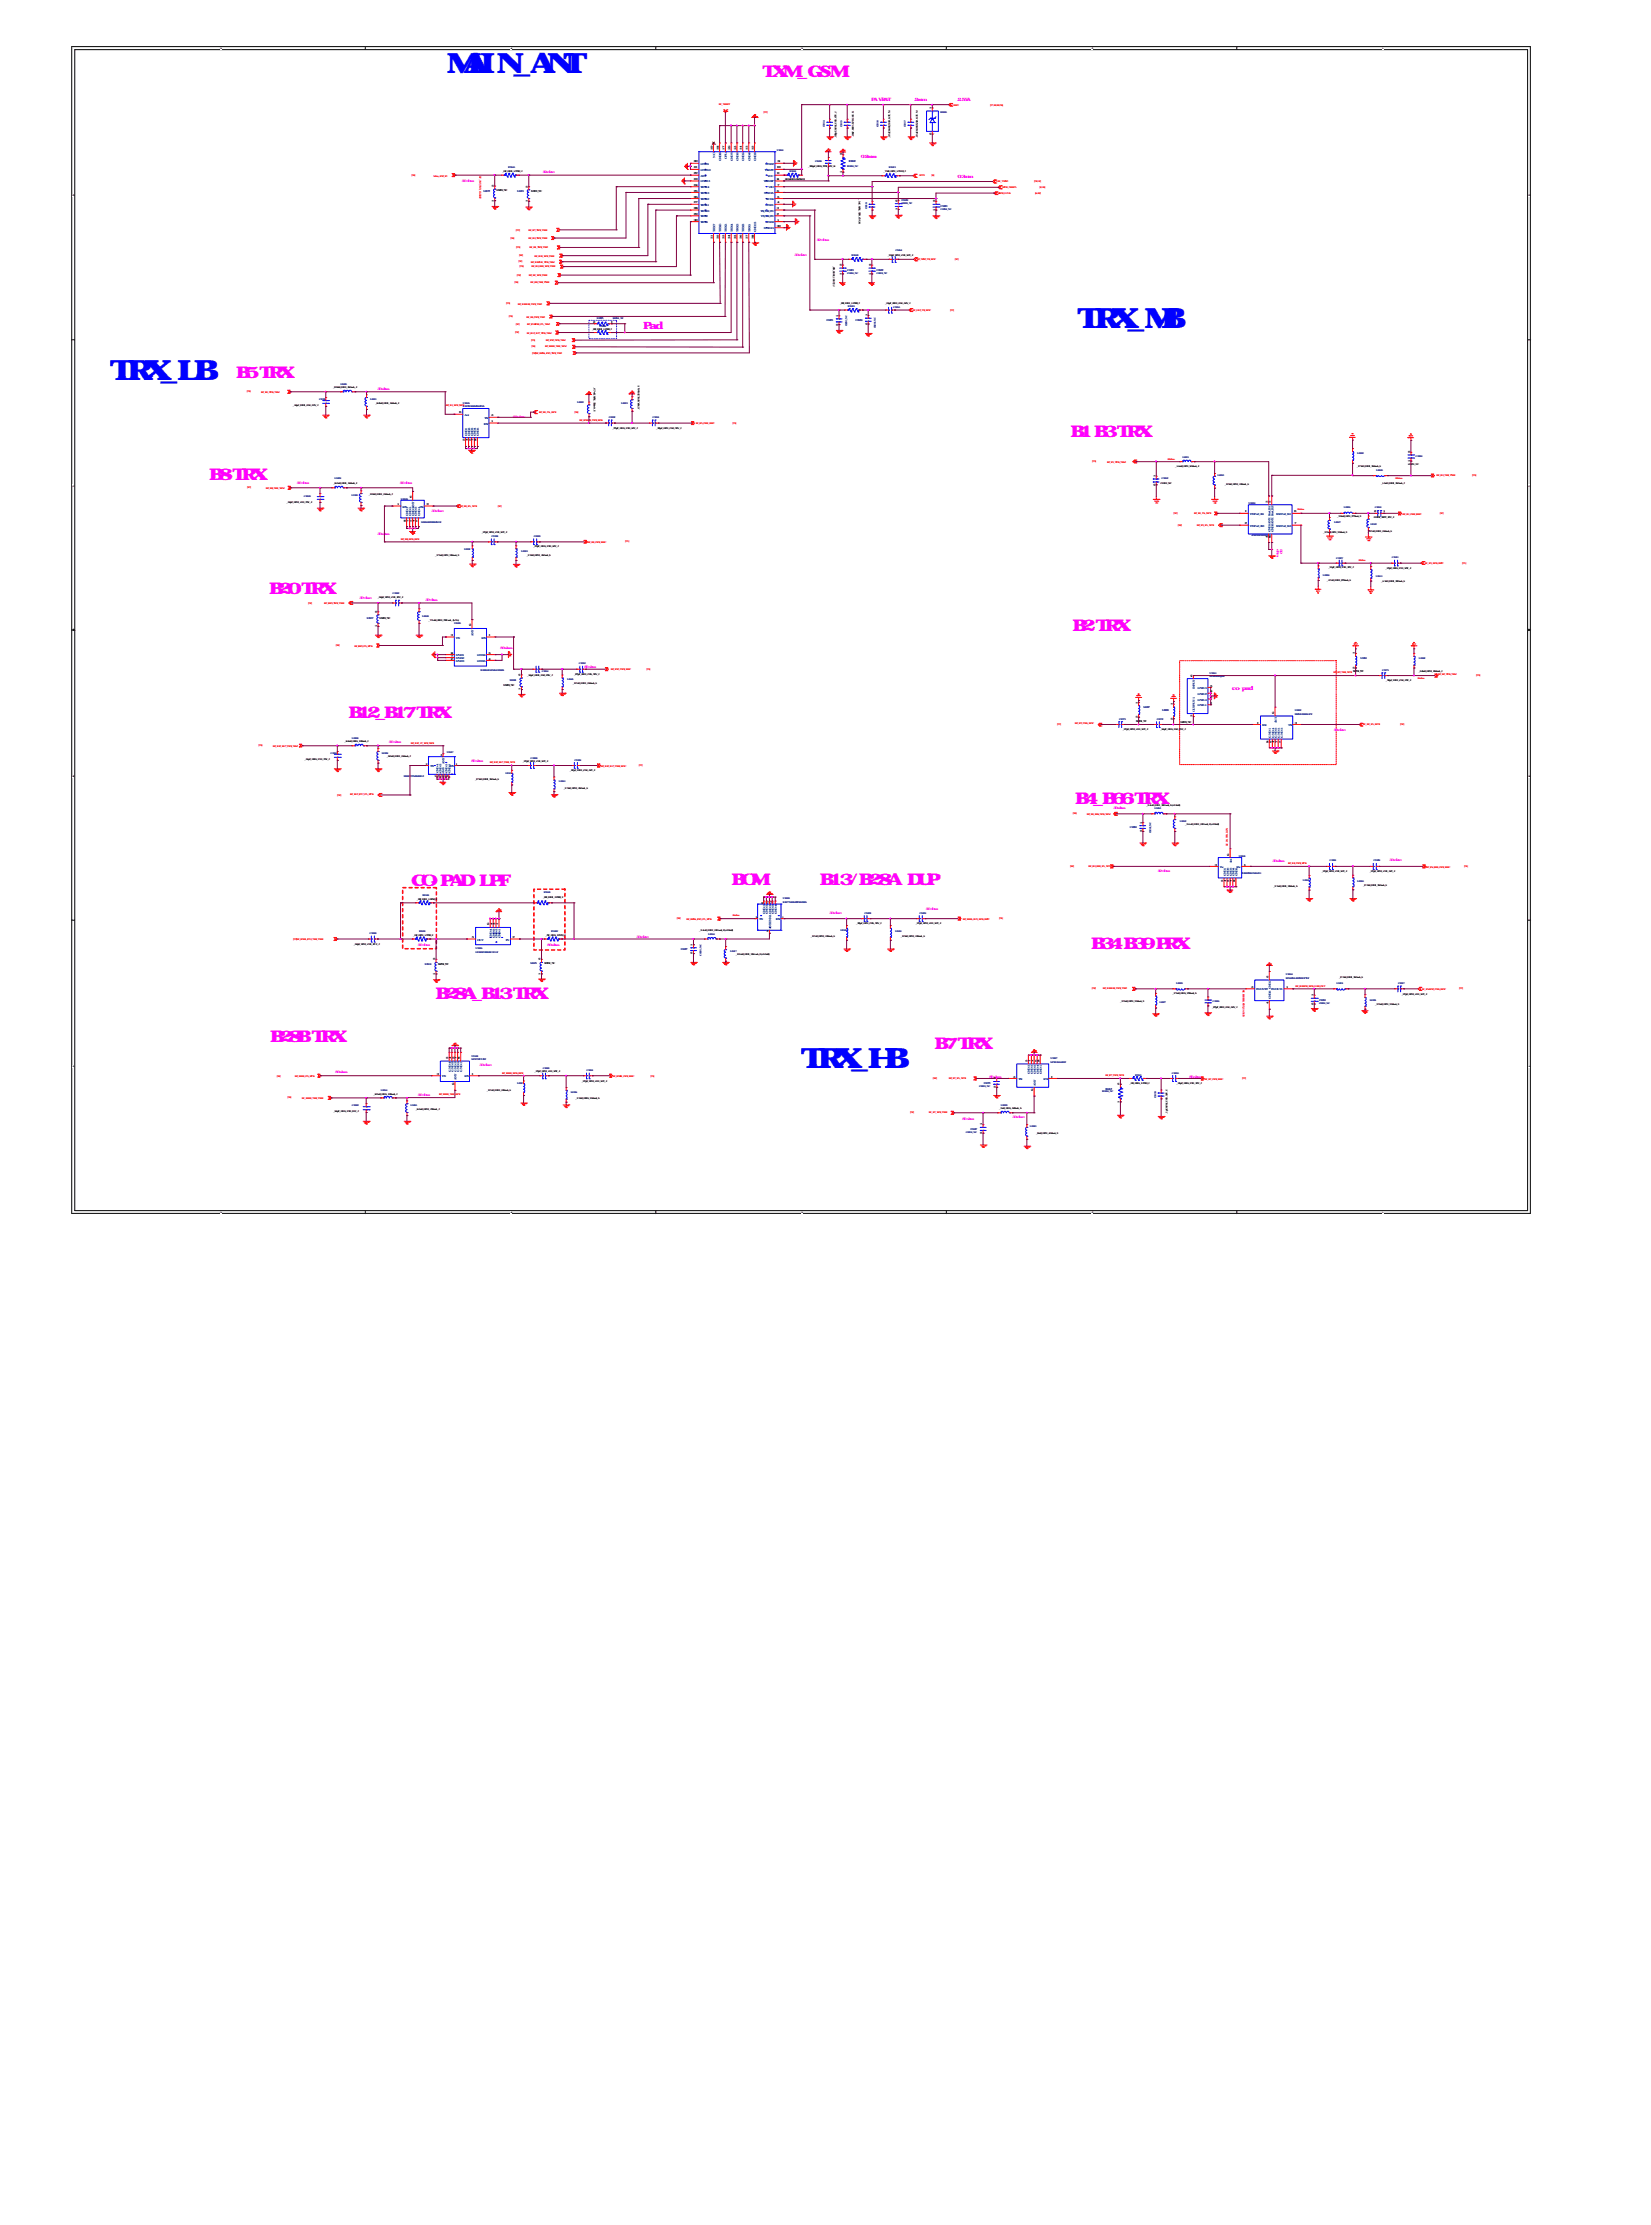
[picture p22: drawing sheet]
<svg xmlns="http://www.w3.org/2000/svg" width="230mm" height="310mm" viewBox="0 0 230 310" stroke-linecap="round" stroke-linejoin="round" font-family="sans-serif">
<defs><g id="words">
<g font-size="3.9" fill="#00f">
<text x="62.2" y="10.1">M</text>
<text x="64.6" y="10.1">AIN_ANT</text>
<text x="150.1" y="45.7">TRX_M</text>
<text x="161.8" y="45.7">B</text>
<text x="15.4" y="52.9">TRX_LB</text>
<text x="111.6" y="148.9">TRX_H</text>
<text x="123.2" y="148.9">B</text>
</g>
<g font-size="2.2" fill="#f0f">
<text x="106.2" y="10.7">TXM_GSM</text>
<text x="32.9" y="52.7">B5 TRX</text>
<text x="149.1" y="60.9">B1 B3 TRX</text>
<text x="29.1" y="66.9">B8 TRX</text>
<text x="37.5" y="82.8">B20 TRX</text>
<text x="149.4" y="87.9">B2 TRX</text>
<text x="48.6" y="100">B12_B17 TRX</text>
<text x="149.8" y="112">B4_B66 TRX</text>
<text x="57.3" y="123.5">CO-PAD LPF</text>
<text x="101.9" y="123.3">BOM</text>
<text x="106" y="123.3">区分贴B13/B28A DUP</text>
<text x="152" y="132.2">B34 B39 PRX</text>
<text x="60.7" y="139.1">B28A_B13 TRX</text>
<text x="37.6" y="145.2">B28B TRX</text>
<text x="130.2" y="146.2">B7 TRX</text>
</g>
<text font-size="1.4" fill="#f0f" x="87.8" y="45.9">共Pad</text>
<text font-size=".8" fill="#f0f" x="171.6" y="96.2">co-pad</text>
<g font-size=".6" fill="#f0f">
<text x="117.6" y="14.1">电池连接器到PA VBAT 脚，不小于2mm线宽，峰值电流2.55A</text>
<text x="118" y="21.9">不小于0.2mm线宽</text>
<text x="131.5" y="24.9">不小于0.3mm线宽</text>
</g>
<g font-size=".5" fill="#f0f">
<text x="64.3" y="25.3">50 ohm</text>
<text x="75.6" y="24.1">50 ohm</text>
<text x="110.7" y="35.7">50 ohm</text>
<text x="113.8" y="33.6">50 ohm</text>
<text x="52.6" y="54.3">50 ohm</text>
<text x="71.5" y="58.2">50 ohm</text>
<text x="41.4" y="67.5">50 ohm</text>
<text x="55.7" y="67.4">50 ohm</text>
<text x="60.1" y="71.3">50 ohm</text>
<text x="52.6" y="74.6">50 ohm</text>
<text x="177.9" y="76.5" transform="rotate(90 177.9 76.5)">ohm</text>
<text x="178.3" y="76.5" transform="rotate(90 178.3 76.5)">50</text>
<text x="50.1" y="83.5">50 ohm</text>
<text x="59.3" y="83.8">50 ohm</text>
<text x="69.7" y="90.5">50 ohm</text>
<text x="81.4" y="93.1">50 ohm</text>
<text x="185.8" y="101.9">50 ohm</text>
<text x="54.2" y="103.6">50 ohm</text>
<text x="65.6" y="106.2">50 ohm</text>
<text x="155.1" y="112.7">50 ohm</text>
<text x="193.6" y="119.9">50 ohm</text>
<text x="161.3" y="121.5">50 ohm</text>
<text x="177.3" y="120">50 ohm</text>
<text x="58.2" y="131.8">50 ohm</text>
<text x="76.2" y="131.8">50 ohm</text>
<text x="88.7" y="130.7">50 ohm</text>
<text x="115.6" y="127.3">50 ohm</text>
<text x="129" y="126.8">50 ohm</text>
<text x="46.7" y="149.5">50 ohm</text>
<text x="66.8" y="148.6">50 ohm</text>
<text x="58.2" y="152.7">50 ohm</text>
<text x="137.8" y="150.1">50 ohm</text>
<text x="141.1" y="155.8">50 ohm</text>
<text x="165.7" y="150.2">50 ohm</text>
<text x="134" y="156">50 ohm</text>
</g>
<g font-size=".4">
<text x="129.8" y="15.2" transform="rotate(-90 129.8 15.2)">1</text>
<text x="96.7" y="22.6">20</text>
<text x="96.7" y="23.5">21</text>
<text x="99.3" y="20.9" transform="rotate(-90 99.3 20.9)">19</text>
<text x="100.1" y="20.9" transform="rotate(-90 100.1 20.9)">18</text>
<text x="100.9" y="20.9" transform="rotate(-90 100.9 20.9)">17</text>
<text x="101.7" y="20.9" transform="rotate(-90 101.7 20.9)">16</text>
<text x="102.5" y="20.9" transform="rotate(-90 102.5 20.9)">15</text>
<text x="103.3" y="20.9" transform="rotate(-90 103.3 20.9)">14</text>
<text x="104.2" y="20.9" transform="rotate(-90 104.2 20.9)">13</text>
<text x="105" y="20.9" transform="rotate(-90 105 20.9)">12</text>
<text x="108.2" y="23.5">10</text>
<text x="108.2" y="22.6">11</text>
<text x="117.3" y="21.7" transform="rotate(-90 117.3 21.7)">2</text>
<text x="129.8" y="18.8" transform="rotate(-90 129.8 18.8)">2</text>
<text x="68.8" y="28.1" transform="rotate(-90 68.8 28.1)">1</text>
<text x="68.8" y="26.1" transform="rotate(-90 68.8 26.1)">2</text>
<text x="69.2" y="26.6">L0201_NC</text>
<text x="73.5" y="28.2" transform="rotate(-90 73.5 28.2)">1</text>
<text x="73.5" y="26.1" transform="rotate(-90 73.5 26.1)">2</text>
<text x="74" y="26.7">L0201_NC</text>
<text x="96.7" y="24.3">22</text>
<text x="96.7" y="25.1">23</text>
<text x="96.7" y="25.9">24</text>
<text x="96.7" y="26.7">25</text>
<text x="96.7" y="27.5">26</text>
<text x="96.7" y="28.3">27</text>
<text x="96.7" y="29.1">28</text>
<text x="96.7" y="29.9">29</text>
<text x="108.2" y="29.1">3</text>
<text x="108.2" y="29.9">2</text>
<text x="108.2" y="25.1">8</text>
<text x="108.2" y="26.7">6</text>
<text x="108.2" y="28.3">4</text>
<text x="108.2" y="27.5">5</text>
<text x="108.2" y="24.3">9</text>
<text x="108.2" y="25.9">7</text>
<text x="117.3" y="24.1" transform="rotate(-90 117.3 24.1)">1</text>
<text x="125" y="29.3" transform="rotate(-90 125 29.3)">1</text>
<text x="125" y="28.1" transform="rotate(-90 125 28.1)">2</text>
<text x="130.3" y="29.4" transform="rotate(-90 130.3 29.4)">1</text>
<text x="130.3" y="28.2" transform="rotate(-90 130.3 28.2)">2</text>
<text x="96.7" y="30.8">30</text>
<text x="99.3" y="33.2" transform="rotate(-90 99.3 33.2)">31</text>
<text x="100.1" y="33.2" transform="rotate(-90 100.1 33.2)">32</text>
<text x="100.9" y="33.2" transform="rotate(-90 100.9 33.2)">33</text>
<text x="101.7" y="33.2" transform="rotate(-90 101.7 33.2)">34</text>
<text x="102.5" y="33.2" transform="rotate(-90 102.5 33.2)">35</text>
<text x="103.3" y="33.2" transform="rotate(-90 103.3 33.2)">36</text>
<text x="104.2" y="33.2" transform="rotate(-90 104.2 33.2)">37</text>
<text x="105" y="33.2" transform="rotate(-90 105 33.2)">38</text>
<text x="108.2" y="31.6">39</text>
<text x="108.2" y="30.8">1</text>
<text x="117.3" y="38.3" transform="rotate(-90 117.3 38.3)">1</text>
<text x="117.3" y="37.1" transform="rotate(-90 117.3 37.1)">2</text>
<text x="121.3" y="38.3" transform="rotate(-90 121.3 38.3)">1</text>
<text x="121.3" y="37.1" transform="rotate(-90 121.3 37.1)">2</text>
<text x="82.6" y="45">2</text>
<text x="85.1" y="45">1</text>
<text x="116.8" y="45.4" transform="rotate(-90 116.8 45.4)">2</text>
<text x="116.8" y="44.1" transform="rotate(-90 116.8 44.1)">1</text>
<text x="120.8" y="45.3" transform="rotate(-90 120.8 45.3)">2</text>
<text x="120.8" y="44" transform="rotate(-90 120.8 44)">1</text>
<text x="64" y="57.6">6</text>
<text x="68.4" y="58.8">1</text>
<text x="68.4" y="58">3</text>
<text x="64.7" y="61.5" transform="rotate(-90 64.7 61.5)">2</text>
<text x="65.2" y="61.5" transform="rotate(-90 65.2 61.5)">4</text>
<text x="65.6" y="61.5" transform="rotate(-90 65.6 61.5)">5</text>
<text x="66" y="61.5" transform="rotate(-90 66 61.5)">7</text>
<text x="66.4" y="61.5" transform="rotate(-90 66.4 61.5)">8</text>
<text x="196.4" y="64.3" transform="rotate(-90 196.4 64.3)">1</text>
<text x="196.4" y="63.1" transform="rotate(-90 196.4 63.1)">2</text>
<text x="55.3" y="70.4">1</text>
<text x="57.4" y="69.4" transform="rotate(-90 57.4 69.4)">6</text>
<text x="59.4" y="70.4">3</text>
<text x="161" y="67.7" transform="rotate(-90 161 67.7)">2</text>
<text x="161" y="66.4" transform="rotate(-90 161 66.4)">1</text>
<text x="173.4" y="71.4">1</text>
<text x="176.6" y="70.1" transform="rotate(-90 176.6 70.1)">3</text>
<text x="177.1" y="70.1" transform="rotate(-90 177.1 70.1)">5</text>
<text x="180.3" y="71.4">6</text>
<text x="191.4" y="71.4">2</text>
<text x="192.7" y="71.4">1</text>
<text x="56.5" y="72.7" transform="rotate(-90 56.5 72.7)">8</text>
<text x="56.9" y="72.7" transform="rotate(-90 56.9 72.7)">7</text>
<text x="57.4" y="72.7" transform="rotate(-90 57.4 72.7)">5</text>
<text x="57.7" y="72.7" transform="rotate(-90 57.7 72.7)">4</text>
<text x="58.2" y="72.7" transform="rotate(-90 58.2 72.7)">2</text>
<text x="173.4" y="73">2</text>
<text x="176.6" y="74.9" transform="rotate(-90 176.6 74.9)">4</text>
<text x="177.1" y="74.9" transform="rotate(-90 177.1 74.9)">8</text>
<text x="180.3" y="73">7</text>
<text x="52.5" y="87.4" transform="rotate(-90 52.5 87.4)">1</text>
<text x="52.5" y="85.4" transform="rotate(-90 52.5 85.4)">2</text>
<text x="52.9" y="86.2">L0201_NC</text>
<text x="62.8" y="88.6">3</text>
<text x="65.6" y="87.3" transform="rotate(-90 65.6 87.3)">6</text>
<text x="68.1" y="88.6">1</text>
<text x="62.8" y="91.1">8</text>
<text x="62.8" y="91.5">7</text>
<text x="62.8" y="91.9">2</text>
<text x="68.1" y="91.1">5</text>
<text x="68.1" y="91.9">4</text>
<text x="70.2" y="95.5">L0201_NC</text>
<text x="72.5" y="94.2" transform="rotate(-90 72.5 94.2)">2</text>
<text x="166.1" y="94.3" transform="rotate(-90 166.1 94.3)">6</text>
<text x="168.6" y="95.7">5</text>
<text x="188.5" y="93.7">L0201_NC</text>
<text x="188.7" y="93.2" transform="rotate(-90 188.7 93.2)">2</text>
<text x="188.7" y="91.2" transform="rotate(-90 188.7 91.2)">1</text>
<text x="72.5" y="96.2" transform="rotate(-90 72.5 96.2)">1</text>
<text x="158.3" y="100.5">L0201_NC</text>
<text x="158.5" y="100.1" transform="rotate(-90 158.5 100.1)">2</text>
<text x="158.5" y="98" transform="rotate(-90 158.5 98)">1</text>
<text x="163.4" y="100.3" transform="rotate(-90 163.4 100.3)">2</text>
<text x="163.4" y="98.2" transform="rotate(-90 163.4 98.2)">1</text>
<text x="164.5" y="100.7">L0201_NC</text>
<text x="166.1" y="99.9" transform="rotate(-90 166.1 99.9)">3</text>
<text x="168.6" y="98.1">1</text>
<text x="168.6" y="97.3">2</text>
<text x="168.6" y="96.5">4</text>
<text x="175.1" y="100.8">1</text>
<text x="177.5" y="99.5" transform="rotate(-90 177.5 99.5)">6</text>
<text x="180.4" y="100.8">3</text>
<text x="176.7" y="103.5" transform="rotate(-90 176.7 103.5)">8</text>
<text x="177.1" y="103.5" transform="rotate(-90 177.1 103.5)">2</text>
<text x="177.5" y="103.5" transform="rotate(-90 177.5 103.5)">4</text>
<text x="177.9" y="103.5" transform="rotate(-90 177.9 103.5)">7</text>
<text x="178.4" y="103.5" transform="rotate(-90 178.4 103.5)">5</text>
<text x="159.1" y="115.9" transform="rotate(-90 159.1 115.9)">2</text>
<text x="159.1" y="114.7" transform="rotate(-90 159.1 114.7)">1</text>
<text x="171.3" y="119.2" transform="rotate(-90 171.3 119.2)">6</text>
<text x="169.2" y="120.6">3</text>
<text x="170.4" y="122.8" transform="rotate(-90 170.4 122.8)">2</text>
<text x="170.8" y="122.8" transform="rotate(-90 170.8 122.8)">4</text>
<text x="171.3" y="122.8" transform="rotate(-90 171.3 122.8)">5</text>
<text x="171.6" y="122.8" transform="rotate(-90 171.6 122.8)">7</text>
<text x="172.1" y="122.8" transform="rotate(-90 172.1 122.8)">8</text>
<text x="173.3" y="120.6">1</text>
<text x="65.8" y="130.7">5</text>
<text x="68.2" y="128.9" transform="rotate(-90 68.2 128.9)">6</text>
<text x="68.6" y="128.9" transform="rotate(-90 68.6 128.9)">4</text>
<text x="69" y="128.9" transform="rotate(-90 69 128.9)">3</text>
<text x="69.4" y="128.9" transform="rotate(-90 69.4 128.9)">1</text>
<text x="71.4" y="130.7">2</text>
<text x="96.5" y="131.8" transform="rotate(-90 96.5 131.8)">1</text>
<text x="60.6" y="135.8" transform="rotate(-90 60.6 135.8)">1</text>
<text x="60.6" y="133.8" transform="rotate(-90 60.6 133.8)">2</text>
<text x="61" y="134.4">L0201_NC</text>
<text x="75.3" y="135.8" transform="rotate(-90 75.3 135.8)">1</text>
<text x="75.3" y="133.8" transform="rotate(-90 75.3 133.8)">2</text>
<text x="75.8" y="134.4">L0201_NC</text>
<text x="96.5" y="133" transform="rotate(-90 96.5 133)">2</text>
<text x="174.3" y="137.7">3</text>
<text x="176.7" y="136.3" transform="rotate(-90 176.7 136.3)">2</text>
<text x="179.2" y="137.7">1</text>
<text x="176.7" y="139.9" transform="rotate(-90 176.7 139.9)">4</text>
<text x="183" y="140" transform="rotate(-90 183 140)">2</text>
<text x="183" y="138.8" transform="rotate(-90 183 138.8)">1</text>
<text x="60.8" y="149.8">3</text>
<text x="62.4" y="147.6" transform="rotate(-90 62.4 147.6)">2</text>
<text x="62.8" y="147.6" transform="rotate(-90 62.8 147.6)">4</text>
<text x="63.3" y="147.6" transform="rotate(-90 63.3 147.6)">5</text>
<text x="63.6" y="147.6" transform="rotate(-90 63.6 147.6)">7</text>
<text x="64.1" y="147.6" transform="rotate(-90 64.1 147.6)">8</text>
<text x="65.7" y="149.8">1</text>
<text x="143.1" y="147.9" transform="rotate(-90 143.1 147.9)">5</text>
<text x="143.6" y="147.9" transform="rotate(-90 143.6 147.9)">7</text>
<text x="143.9" y="147.9" transform="rotate(-90 143.9 147.9)">4</text>
<text x="144.4" y="147.9" transform="rotate(-90 144.4 147.9)">2</text>
<text x="144.8" y="147.9" transform="rotate(-90 144.8 147.9)">8</text>
<text x="63.3" y="151.2" transform="rotate(-90 63.3 151.2)">6</text>
<text x="138.7" y="151.6" transform="rotate(-90 138.7 151.6)">2</text>
<text x="138.7" y="150.4" transform="rotate(-90 138.7 150.4)">1</text>
<text x="141.2" y="150.1">3</text>
<text x="143.9" y="152" transform="rotate(-90 143.9 152)">6</text>
<text x="146.4" y="150.1">1</text>
<text x="156" y="153.6" transform="rotate(-90 156 153.6)">1</text>
<text x="156" y="151.2" transform="rotate(-90 156 151.2)">2</text>
<text x="136.8" y="158" transform="rotate(-90 136.8 158)">2</text>
<text x="136.8" y="156.8" transform="rotate(-90 136.8 156.8)">1</text>
</g>
<g font-size=".4" fill="#004080">
<text x="97.6" y="23">GND9</text>
<text x="97.6" y="23.8">GND10</text>
<text x="99.6" y="21.9" transform="rotate(-90 99.6 21.9)">NC</text>
<text x="100.5" y="22.5" transform="rotate(-90 100.5 22.5)">GND8</text>
<text x="101.3" y="22.1" transform="rotate(-90 101.3 22.1)">CPL</text>
<text x="102.1" y="22.5" transform="rotate(-90 102.1 22.5)">GND7</text>
<text x="102.9" y="22.5" transform="rotate(-90 102.9 22.5)">GND6</text>
<text x="103.7" y="22.5" transform="rotate(-90 103.7 22.5)">GND5</text>
<text x="104.5" y="22.5" transform="rotate(-90 104.5 22.5)">GND4</text>
<text x="105.3" y="22.5" transform="rotate(-90 105.3 22.5)">GND3</text>
<text x="106.6" y="23.8">VBATT</text>
<text x="106.6" y="23">GND2</text>
<text x="97.6" y="24.6">ANT</text>
<text x="97.6" y="25.4">GND11</text>
<text x="97.6" y="26.2">TRX14</text>
<text x="97.6" y="27">TRX13</text>
<text x="97.6" y="27.9">TRX12</text>
<text x="97.6" y="28.7">TRX11</text>
<text x="97.6" y="29.5">TRX10</text>
<text x="105.9" y="29.5">TX_HB_IN</text>
<text x="106.4" y="25.4">VRAMP</text>
<text x="106.5" y="27">SDATA</text>
<text x="106.6" y="28.7">GND1</text>
<text x="106.7" y="27.9">SCLK</text>
<text x="106.9" y="24.6">VCC</text>
<text x="107.1" y="26.2">VIO</text>
<text x="97.6" y="30.3">TRX9</text>
<text x="97.6" y="31.1">TRX8</text>
<text x="99.6" y="32.3" transform="rotate(-90 99.6 32.3)">TRX7</text>
<text x="100.5" y="32.3" transform="rotate(-90 100.5 32.3)">TRX6</text>
<text x="101.3" y="32.3" transform="rotate(-90 101.3 32.3)">TRX5</text>
<text x="102.1" y="32.3" transform="rotate(-90 102.1 32.3)">TRX4</text>
<text x="102.9" y="32.3" transform="rotate(-90 102.9 32.3)">TRX3</text>
<text x="103.7" y="32.3" transform="rotate(-90 103.7 32.3)">TRX2</text>
<text x="104.5" y="32.3" transform="rotate(-90 104.5 32.3)">TRX1</text>
<text x="105.3" y="32.3" transform="rotate(-90 105.3 32.3)">GND12</text>
<text x="106" y="30.3">TX_LB_IN</text>
<text x="106.4" y="31.9">GND13</text>
<text x="106.6" y="31.1">GND0</text>
<text x="64.7" y="57.9">Ant</text>
<text x="67.4" y="59.2">RX</text>
<text x="67.5" y="58.4">TX</text>
<text x="65.1" y="60.8" transform="rotate(-90 65.1 60.8)">GND1</text>
<text x="65.5" y="60.8" transform="rotate(-90 65.5 60.8)">GND2</text>
<text x="65.9" y="60.8" transform="rotate(-90 65.9 60.8)">GND3</text>
<text x="66.3" y="60.8" transform="rotate(-90 66.3 60.8)">GND4</text>
<text x="66.7" y="60.8" transform="rotate(-90 66.7 60.8)">GND5</text>
<text x="56.1" y="70.7">RX</text>
<text x="56.9" y="71.9" transform="rotate(-90 56.9 71.9)">GND-1</text>
<text x="57.3" y="71.9" transform="rotate(-90 57.3 71.9)">GND-5</text>
<text x="57.7" y="71.9" transform="rotate(-90 57.7 71.9)">GND-3ANT</text>
<text x="58.1" y="71.9" transform="rotate(-90 58.1 71.9)">GND-2</text>
<text x="58.5" y="70.7">TX</text>
<text x="58.5" y="71.9" transform="rotate(-90 58.5 71.9)">GND-4</text>
<text x="174.1" y="71.7">TX Port_B1</text>
<text x="177.8" y="71.7">RX Port_B1</text>
<text x="174.1" y="73.4">TX Port_B3</text>
<text x="177" y="74.2" transform="rotate(-90 177 74.2)">GND1 ANT. Port_B1</text>
<text x="177.4" y="74.2" transform="rotate(-90 177.4 74.2)">GND2 ANT. Port_B3</text>
<text x="177.8" y="73.4">RX Port_B3</text>
<text x="63.5" y="89">TX</text>
<text x="66" y="88.6" transform="rotate(-90 66 88.6)">ANT</text>
<text x="67.1" y="89">RX</text>
<text x="63.5" y="91.4">GND1</text>
<text x="63.5" y="91.8">GND2</text>
<text x="63.5" y="92.2">GND3</text>
<text x="66.5" y="91.4">GND4</text>
<text x="66.5" y="92.2">GND5</text>
<text x="166.5" y="96" transform="rotate(-90 166.5 96)">INPUT</text>
<text x="166.8" y="96">GND-3</text>
<text x="166.5" y="99.2" transform="rotate(-90 166.5 99.2)">OUTPUT-1</text>
<text x="166.8" y="98.4">GND-1</text>
<text x="166.8" y="97.6">GND-4</text>
<text x="166.8" y="96.8">GND-2</text>
<text x="175.8" y="101.2">RX</text>
<text x="177.9" y="100.8" transform="rotate(-90 177.9 100.8)">ANT</text>
<text x="179.5" y="101.2">TX</text>
<text x="59.9" y="106.9">TX</text>
<text x="61.1" y="107.7" transform="rotate(-90 61.1 107.7)">GND4</text>
<text x="61.5" y="107.7" transform="rotate(-90 61.5 107.7)">GND2</text>
<text x="61.9" y="106.4" transform="rotate(-90 61.9 106.4)">ANT</text>
<text x="62.3" y="107.7" transform="rotate(-90 62.3 107.7)">GND5</text>
<text x="62.6" y="106.9">RX</text>
<text x="62.7" y="107.7" transform="rotate(-90 62.7 107.7)">GND1</text>
<text x="177.1" y="102.8" transform="rotate(-90 177.1 102.8)">GND-1</text>
<text x="177.5" y="102.8" transform="rotate(-90 177.5 102.8)">GND-4</text>
<text x="177.9" y="102.8" transform="rotate(-90 177.9 102.8)">GND-2</text>
<text x="178.3" y="102.8" transform="rotate(-90 178.3 102.8)">GND-5</text>
<text x="178.7" y="102.8" transform="rotate(-90 178.7 102.8)">GND-3</text>
<text x="169.9" y="120.9">Tx</text>
<text x="170.7" y="122.1" transform="rotate(-90 170.7 122.1)">GND1</text>
<text x="171.2" y="122.1" transform="rotate(-90 171.2 122.1)">GND2</text>
<text x="171.6" y="122.1" transform="rotate(-90 171.6 122.1)">GND3</text>
<text x="171.6" y="120.3" transform="rotate(-90 171.6 120.3)">Ant</text>
<text x="172" y="122.1" transform="rotate(-90 172 122.1)">GND4</text>
<text x="172.3" y="120.9">Rx</text>
<text x="172.4" y="122.1" transform="rotate(-90 172.4 122.1)">GND5</text>
<text x="66.5" y="131.1">OUT</text>
<text x="68.5" y="130.7" transform="rotate(-90 68.5 130.7)">GND-4</text>
<text x="68.9" y="130.7" transform="rotate(-90 68.9 130.7)">GND-2</text>
<text x="69.3" y="130.7" transform="rotate(-90 69.3 130.7)">GND-3</text>
<text x="69.7" y="130.7" transform="rotate(-90 69.7 130.7)">GND-1</text>
<text x="70.5" y="131.1">IN</text>
<text x="105.8" y="128.2">TX</text>
<text x="106.6" y="127.4" transform="rotate(-90 106.6 127.4)">GND-1</text>
<text x="107" y="127.4" transform="rotate(-90 107 127.4)">GND-5</text>
<text x="107.4" y="129.4" transform="rotate(-90 107.4 129.4)">ANTENNA GND-3</text>
<text x="107.8" y="127.4" transform="rotate(-90 107.8 127.4)">GND-2</text>
<text x="108.1" y="128.2">RX</text>
<text x="108.2" y="127.4" transform="rotate(-90 108.2 127.4)">GND-4</text>
<text x="175" y="138">IN/OUT2</text>
<text x="177.1" y="138">IN/OUT1</text>
<text x="177.1" y="139.2" transform="rotate(-90 177.1 139.2)">GND2 GND1</text>
<text x="62.8" y="149.3" transform="rotate(-90 62.8 149.3)">GND-4</text>
<text x="63.2" y="149.3" transform="rotate(-90 63.2 149.3)">GND-2</text>
<text x="63.6" y="149.3" transform="rotate(-90 63.6 149.3)">GND-3</text>
<text x="64" y="149.3" transform="rotate(-90 64 149.3)">GND-5</text>
<text x="64.4" y="149.3" transform="rotate(-90 64.4 149.3)">GND-1</text>
<text x="143.5" y="149.7" transform="rotate(-90 143.5 149.7)">GND-3</text>
<text x="143.9" y="149.7" transform="rotate(-90 143.9 149.7)">GND-5</text>
<text x="144.3" y="149.7" transform="rotate(-90 144.3 149.7)">GND-2</text>
<text x="144.7" y="149.7" transform="rotate(-90 144.7 149.7)">GND-4</text>
<text x="145.1" y="149.7" transform="rotate(-90 145.1 149.7)">GND-1</text>
<text x="61.6" y="150.1">TX</text>
<text x="63.6" y="150.5" transform="rotate(-90 63.6 150.5)">ANT</text>
<text x="64.7" y="150.1">RX</text>
<text x="141.9" y="150.5">TX</text>
<text x="144.3" y="151.3" transform="rotate(-90 144.3 151.3)">ANT</text>
<text x="145.4" y="150.5">RX</text>
</g>
<g font-size=".4" fill="#000080">
<text x="118.3" y="22.5">R3302</text>
<text x="67.4" y="26.7">L3372</text>
<text x="72.1" y="26.7">L3373</text>
<text x="125.6" y="28">C3319</text>
<text x="131" y="28.8">C3320</text>
<text x="118" y="37.7">C3321</text>
<text x="122.1" y="37.7">C3322</text>
<text x="83.2" y="44.4">L3365</text>
<text x="115.1" y="44.8">C3325</text>
<text x="119.2" y="44.7">C3326</text>
<text x="51.1" y="86.3">L3337</text>
<text x="71" y="94.9">L3344</text>
<text x="189.6" y="91.8">L3361</text>
<text x="159.3" y="98.7">L3367</text>
<text x="161.9" y="99.1">L3360</text>
<text x="157.4" y="115.4">C3383</text>
<text x="59.2" y="134.4">L3314</text>
<text x="73.9" y="134.4">L3315</text>
<text x="94.8" y="132.4">C3327</text>
<text x="183.8" y="139.5">C3334</text>
<text x="137.1" y="151">C3370</text>
<text x="154" y="151.8">R3312</text>
<text x="135.2" y="157.4">C3347</text>
</g>
<g font-size=".3">
<text x="30.7" y="6.8">5</text>
<text x="71.1" y="6.8">4</text>
<text x="111.6" y="6.8">3</text>
<text x="152.1" y="6.8">2</text>
<text x="192.5" y="6.8">1</text>
<text x="69.5" y="24">电阻_0R_0201_1/20W_J</text>
<text x="112.1" y="23.3">电容_220pF_0201_X7R_50V_K</text>
<text x="116.5" y="19.3" transform="rotate(-90 116.5 19.3)">_100pF_0201_C0G_25V_J</text>
<text x="119" y="19.2" transform="rotate(-90 119 19.2)">_10nF_0201_X7R_16V_K</text>
<text x="124" y="19.2" transform="rotate(-90 124 19.2)">_10uF_0402_X5R_6.3V_M</text>
<text x="127.8" y="19.2" transform="rotate(-90 127.8 19.2)">_10uF_0402_X5R_6.3V_M</text>
<text x="10.1" y="27.4">D</text>
<text x="108.8" y="25.1">电阻0R(0402-0.0625W-J)</text>
<text x="119.6" y="27.8" transform="rotate(90 119.6 27.8)">_1nF_0201_X7R_25V_K</text>
<text x="122.6" y="24">电阻_7.5K_0201_1/20 W_J</text>
<text x="212.9" y="27.4">D</text>
<text x="123.2" y="35.7">电容_33pF_0201_C0G_50V_J</text>
<text x="116.1" y="37.1" transform="rotate(90 116.1 37.1)">_0R_0201_1/20W_J</text>
<text x="82" y="46">电阻_0R_0201_1/20W_J</text>
<text x="116.5" y="42.3">电阻_0R_0201_1/20W_J</text>
<text x="122.8" y="42.4">电容_33pF_0201_C0G_50V_J</text>
<text x="82.7" y="54" transform="rotate(90 82.7 54)">_2.7nH_0201_350mA_S</text>
<text x="40.3" y="56.5">电容_56pF_0201_C0G_25V_J</text>
<text x="45.4" y="54.1">叠层电感_8.2nH_0201_190mA_J</text>
<text x="51.3" y="56.2">叠层电感_8.2nH_0201_190mA_J</text>
<text x="84.8" y="59.7">电容_22pF_0201_C0G_50V_J</text>
<text x="89.1" y="57.1" transform="rotate(-90 89.1 57.1)">_2.7nH_0201_350mA_S</text>
<text x="90.9" y="59.7">电容_22pF_0201_C0G_50V_J</text>
<text x="162.7" y="65">叠层电感_1.5nH_0201_500mA_J</text>
<text x="188" y="65.1">叠层电感_2.7nH_0201_350mA_S</text>
<text x="196.2" y="64.7">C0201_NC</text>
<text x="10.1" y="67.8">C</text>
<text x="39.4" y="70.1">电容_56pF_0201_C0G_25V_J</text>
<text x="45.4" y="67.5">叠层电感_8.2nH_0201_190mA_J</text>
<text x="50.4" y="68.9">叠层电感_8.2nH_0201_190mA_J</text>
<text x="161.7" y="67.4">C0201_NC</text>
<text x="169.6" y="67.5">叠层电感_2.7nH_0201_350mA_S</text>
<text x="191.4" y="67.4">叠层电感_1.5nH_0201_500mA_J</text>
<text x="212.9" y="67.8">C</text>
<text x="59.6" y="77.4">叠层电感_2.7nH_0201_350mA_S</text>
<text x="66.6" y="74.3">电容_22pF_0201_C0G_50V_J</text>
<text x="72.4" y="77.5">叠层电感_2.7nH_0201_350mA_S</text>
<text x="73.8" y="76.3">电容_22pF_0201_C0G_50V_J</text>
<text x="183.3" y="74.3">叠层电感_2.7nH_0201_350mA_S</text>
<text x="185.3" y="72">叠层电感_3.3nH_0201_270mA_S</text>
<text x="189.5" y="74.2">叠层电感_2.7nH_0201_350mA_S</text>
<text x="191.4" y="72.2">C0201_22PF_25V_J</text>
<text x="52.1" y="83.4">电容_56pF_0201_C0G_25V_J</text>
<text x="183.8" y="80.9">叠层电感_4.7nH_0201_220mA_S</text>
<text x="184.5" y="79.2">电容_33pF_0201_C0G_25V_J</text>
<text x="191.4" y="81.1">叠层电感_4.7nH_0201_220mA_S</text>
<text x="192.5" y="79.3">电容_22pF_0201_C0G_50V_J</text>
<text x="58.7" y="86.5">叠层电感_7.5 nH_0201_200 mA_J(±5%)</text>
<text x="72.9" y="94.3">电容_56pF_0201_C0G_25V_J</text>
<text x="78.8" y="95.4">叠层电感_2.7nH_0201_350mA_S</text>
<text x="79.5" y="94">电容_22pF_0201_C0G_50V_J</text>
<text x="192.5" y="94.9">电容_56pF_0201_C0G_25V_J</text>
<text x="196.6" y="93.6">叠层电感_6.8nH_0201_200mA_J</text>
<text x="155.9" y="101.7">电容_22pF_0201_C0G_50V_J</text>
<text x="161.1" y="101.7">电容_56pF_0201_C0G_25V_J</text>
<text x="41.9" y="105.9">电容_56pF_0201_C0G_25V_J</text>
<text x="47" y="103.4">叠层电感_8.2nH_0201_190mA_J</text>
<text x="52.9" y="105.5">叠层电感_8.2nH_0201_190mA_J</text>
<text x="59.3" y="106.6">3</text>
<text x="61.6" y="105.3" transform="rotate(-90 61.6 105.3)">6</text>
<text x="63.5" y="106.6">1</text>
<text x="72.3" y="106.2">电容_22pF_0201_C0G_50V_J</text>
<text x="78.9" y="107.5">电容_22pF_0201_C0G_50V_J</text>
<text x="10.1" y="108.2">B</text>
<text x="60.8" y="108.2" transform="rotate(-90 60.8 108.2)">2</text>
<text x="61.2" y="108.2" transform="rotate(-90 61.2 108.2)">4</text>
<text x="61.7" y="108.2" transform="rotate(-90 61.7 108.2)">5</text>
<text x="62.1" y="108.2" transform="rotate(-90 62.1 108.2)">7</text>
<text x="62.4" y="108.2" transform="rotate(-90 62.4 108.2)">8</text>
<text x="65.2" y="108.7">叠层电感_2.7nH_0201_350mA_S</text>
<text x="77.5" y="109.9">叠层电感_2.7nH_0201_350mA_S</text>
<text x="158.7" y="112.3">叠层电感_2.4 nH_0201_330 mA_S(±0.3nH)</text>
<text x="212.9" y="108.2">B</text>
<text x="164.1" y="115">叠层电感_2.4 nH_0201_330 mA_S(±0.3nH)</text>
<text x="57.6" y="125.4">电阻_0R_0201_1/20W_J</text>
<text x="75.1" y="125.1">电阻_0R_0201_1/20W_J</text>
<text x="106.3" y="125.9" transform="rotate(-90 106.3 125.9)">8</text>
<text x="106.7" y="125.8" transform="rotate(-90 106.7 125.8)">7</text>
<text x="107.1" y="125.8" transform="rotate(-90 107.1 125.8)">5</text>
<text x="107.5" y="125.8" transform="rotate(-90 107.5 125.8)">4</text>
<text x="107.8" y="125.8" transform="rotate(-90 107.8 125.8)">2</text>
<text x="176.4" y="123.6">叠层电感_2.7nH_0201_350mA_S</text>
<text x="183.6" y="121.5">电容_22pF_0201_C0G_50V_J</text>
<text x="188.9" y="123.5">叠层电感_2.7nH_0201_350mA_S</text>
<text x="190.3" y="121.6">电容_22pF_0201_C0G_50V_J</text>
<text x="48.8" y="131.7">电容_56pF_0201_C0G_25 V_J</text>
<text x="57.1" y="130.4">电阻_0R_0201_1/20W_J</text>
<text x="75.5" y="130.4">电阻_0R_0201_1/20W_J</text>
<text x="96.4" y="129.7">叠层电感_2.4 nH_0201_330 mA_S(±0.3nH)</text>
<text x="105.3" y="127.9">3</text>
<text x="107.1" y="129.9" transform="rotate(-90 107.1 129.9)">6</text>
<text x="109" y="127.9">1</text>
<text x="111.9" y="130.6">叠层电感_2.7nH_0201_350mA_S</text>
<text x="118.7" y="128.7">电容_22pF_0201_C0G_50V_J</text>
<text x="124.5" y="130.5">叠层电感_2.7nH_0201_350mA_S</text>
<text x="127" y="128.8">电容_22pF_0201_C0G_50V_J</text>
<text x="101.5" y="133">叠层电感_2.4 nH_0201_330 mA_S(±0.3nH)</text>
<text x="185.5" y="136.3">叠层电感_2.7nH_0201_350mA_S</text>
<text x="155" y="139.7">叠层电感_2.7nH_0201_350mA_S</text>
<text x="162.3" y="138.5">叠层电感_2.7nH_0201_350mA_S</text>
<text x="168.3" y="140.4">电容_22pF_0201_C0G_50V_J</text>
<text x="190.5" y="140">叠层电感_2.7nH_0201_350mA_S</text>
<text x="194.7" y="138.6">电容_22pF_0201_C0G_50V_J</text>
<text x="10.1" y="148.7">A</text>
<text x="74" y="149.4">电容_22pF_0201_C0G_50V_J</text>
<text x="212.9" y="148.7">A</text>
<text x="45.9" y="155">电容_56pF_0201_C0G_25V_J</text>
<text x="51" y="152.5">叠层电感_8.2nH_0201_190mA_J</text>
<text x="56.9" y="154.6">叠层电感_8.2nH_0201_190mA_J</text>
<text x="66.8" y="152">叠层电感_2.7nH_0201_350mA_S</text>
<text x="79.2" y="153.1">叠层电感_2.7nH_0201_350mA_S</text>
<text x="80.5" y="150.7">电容_22pF_0201_C0G_50V_J</text>
<text x="138.2" y="154.6">叠层电感_2nH_0201_400mA_S</text>
<text x="156.8" y="151">电阻_0R_0201_1/20W_J</text>
<text x="162.6" y="155.2" transform="rotate(-90 162.6 155.2)">_1pF_0201_C0G_50V_C</text>
<text x="163.4" y="151.1">电容_33pF_0201_C0G_25V_J</text>
<text x="143.3" y="158">叠层电感_2nH_0201_400mA_S</text>
<text x="30.7" y="169">5</text>
<text x="71.1" y="169">4</text>
<text x="111.6" y="169">3</text>
<text x="152.1" y="169">2</text>
<text x="192.5" y="169">1</text>
</g>
<g font-size=".3" fill="#f00">
<text x="100.1" y="14.7">RF_TXDET</text>
<text x="106.4" y="15.8">[31]</text>
<text x="132.7" y="14.7">VBAT</text>
<text x="137.9" y="14.7">[17,18,29,32]</text>
<text x="57.3" y="24.5">[35]</text>
<text x="60.4" y="24.6">Main_ANT_IN</text>
<text x="66.8" y="24.5" transform="rotate(90 66.8 24.5)">RF_ANT_TRX_CARKIT</text>
<text x="128" y="24.6">APC1</text>
<text x="129.8" y="24.6">[6]</text>
<text x="138.8" y="25.4">LTE_VMIPI</text>
<text x="139" y="27.1">MIPI0_SCLK</text>
<text x="139.6" y="26.2">MIPI0_SDATA</text>
<text x="144.1" y="25.4">[32,34]</text>
<text x="144.2" y="27">[6,34]</text>
<text x="144.8" y="26.2">[6,34]</text>
<text x="71.1" y="33.2">[33]</text>
<text x="71.9" y="32.1">[33]</text>
<text x="71.9" y="34.6">[33]</text>
<text x="72.3" y="35.7">[32]</text>
<text x="73.6" y="32.1">RF_B7_TRX_TXM</text>
<text x="73.6" y="33.2">RF_B3_TRX_TXM</text>
<text x="73.8" y="34.6">RF_B1_TRX_TXM</text>
<text x="74.5" y="35.8">RF_B40_TRX_TXM</text>
<text x="71.7" y="39.5">[33]</text>
<text x="72" y="38.4">[33]</text>
<text x="72.2" y="36.6">[32]</text>
<text x="72.4" y="37.2">[33]</text>
<text x="73.7" y="38.5">RF_B2_TRX_TXM</text>
<text x="73.9" y="39.5">RF_B8_TRX_TXM</text>
<text x="74" y="36.6">RF_B38B41_TRX_TXM</text>
<text x="74.1" y="37.3">RF_B4_B66_TRX_TXM</text>
<text x="127.8" y="36.3">RF_MB3_TX_RFIC</text>
<text x="133" y="36.2">[31]</text>
<text x="70.5" y="42.3">[33]</text>
<text x="70.9" y="44.2">[33]</text>
<text x="71.8" y="46.4">[33]</text>
<text x="71.8" y="45.2">[32]</text>
<text x="72.1" y="42.4">RF_B34B39_PRX_TXM</text>
<text x="73.3" y="44.3">RF_B5_TRX_TXM</text>
<text x="73.4" y="46.5">RF_B12_B17_TRX_TXM</text>
<text x="73.5" y="45.3">RF_B34B39_PA_TXM</text>
<text x="74" y="47.5">[33]</text>
<text x="76" y="47.5">RF_B20_TRX_TXM</text>
<text x="127.1" y="43.3">RF_LB3_TX_RFIC</text>
<text x="132.4" y="43.3">[31]</text>
<text x="74" y="48.4">[33]</text>
<text x="74.1" y="49.3">[33]RF_B28A_B13_TRX_TXM</text>
<text x="76" y="48.4">RF_B28B_TRX_TXM</text>
<text x="34.4" y="54.7">[33]</text>
<text x="36.4" y="54.7">RF_B5_TRX_TXM</text>
<text x="62.1" y="56.6">RF_B5_TRX_DPX</text>
<text x="75.1" y="57.5">RF_B5_PA_DPX</text>
<text x="80" y="57.5">[32]</text>
<text x="80.7" y="58.6">RF_B5/B26_PRX_DPX</text>
<text x="96.9" y="59">RF_B5_PRX_RFIC</text>
<text x="102.1" y="59">[31]</text>
<text x="152.2" y="64.4">[33]</text>
<text x="154.2" y="64.5">RF_B1_TRX_TXM</text>
<text x="162.7" y="64.1">50ohm</text>
<text x="34.4" y="68">[33]</text>
<text x="37" y="68.1">RF_B8_TRX_TXM</text>
<text x="64.1" y="70.7">RF_B8_PA_DPX</text>
<text x="69.3" y="70.6">[32]</text>
<text x="163.5" y="71.6">[32]</text>
<text x="166.3" y="71.6">RF_B1_PA_DPX</text>
<text x="180.7" y="71">50ohm</text>
<text x="194.4" y="66.7">50ohm</text>
<text x="195.4" y="71.7">RF_B1_PRX_RFIC</text>
<text x="200.1" y="66.3">RF_B3_TRX_TXM</text>
<text x="200.6" y="71.6">[31]</text>
<text x="205.1" y="66.3">[33]</text>
<text x="55.8" y="75.2">RF_B8_PRX_DPX</text>
<text x="81.8" y="75.7">RF_B8_PRX_RFIC</text>
<text x="87.1" y="75.6">[31]</text>
<text x="164.1" y="73.3">[32]</text>
<text x="166.7" y="73.3">RF_B3_PA_DPX</text>
<text x="189.2" y="78.2">50ohm</text>
<text x="198.5" y="78.6">RF_B3_PRX_RFIC</text>
<text x="203.7" y="78.5">[31]</text>
<text x="42.9" y="84.1">[33]</text>
<text x="45.2" y="84.1">RF_B20_TRX_TXM</text>
<text x="46.8" y="90.1">[32]</text>
<text x="49.4" y="90.1">RF_B20_PA_DPX</text>
<text x="85.1" y="93.4">RF_B20_PRX_RFIC</text>
<text x="90.1" y="93.3">[31]</text>
<text x="185.8" y="93.8">RF_B2_TRX_DPX</text>
<text x="197.5" y="94.6">50ohm</text>
<text x="200.3" y="94">RF_B2_TRX_TXM</text>
<text x="205.7" y="94.2">[33]</text>
<text x="147.3" y="101.1">[31]</text>
<text x="149.8" y="100.8">RF_B2_PRX_RFIC</text>
<text x="189.8" y="101.1">RF_B2_PA_DPX</text>
<text x="195.1" y="101.1">[32]</text>
<text x="36" y="104">[33]</text>
<text x="38" y="104">RF_B12_B17_TRX_TXM</text>
<text x="57.2" y="103.6">RF_B12_17_TRX_DPX</text>
<text x="68.3" y="106.4">RF_B12_B17_PRX_DPX</text>
<text x="83.7" y="106.8">RF_B12_B17_PRX_RFIC</text>
<text x="89" y="106.7">[31]</text>
<text x="47" y="110.8">[32]</text>
<text x="48.8" y="110.8">RF_B12_B17_PA_DPX</text>
<text x="149.4" y="113.5">[33]</text>
<text x="151.4" y="113.5">RF_B4_B66_TRX_TXM</text>
<text x="171.1" y="117.9" transform="rotate(-90 171.1 117.9)">RF_B4_TRX_DPX</text>
<text x="149.1" y="120.8">[32]</text>
<text x="151.7" y="120.8">RF_B4_B66_PA_DPX</text>
<text x="179.4" y="120.4">RF_B4_PRX_DPX</text>
<text x="198.7" y="120.9">RF_B4_B66_PRX_RFIC</text>
<text x="204" y="120.8">[31]</text>
<text x="40.9" y="130.9">[33]</text>
<text x="41.3" y="131">RF_B28A_B13_TRX_TXM</text>
<text x="94.3" y="128.1">[32]</text>
<text x="95.6" y="128.2">RF_B28A_B13_PA_DPX</text>
<text x="102" y="127.6">50ohm</text>
<text x="134.1" y="128.2">RF_B28A_B13_PRX_RFIC</text>
<text x="139.2" y="128.1">[31]</text>
<text x="152.1" y="137.8">[33]</text>
<text x="153.6" y="137.8">RF_B34B39_PRX_TXM</text>
<text x="173.1" y="137.9" transform="rotate(90 173.1 137.9)">RF_B34B39_PRX_SAW_IN</text>
<text x="180.5" y="137.5">RF_B34B39_PRX_SAW_OUT</text>
<text x="198.1" y="137.9">RF_B34B39_PRX_RFIC</text>
<text x="203.3" y="137.8">[31]</text>
<text x="38.6" y="150">[32]</text>
<text x="41.1" y="150">RF_B28B_PA_DPX</text>
<text x="69.9" y="149.6">RF_B28B_PRX_DPX</text>
<text x="90.6" y="150">[31]</text>
<text x="154" y="150">RF_B7_PRX_DPX</text>
<text x="40" y="153">[33]</text>
<text x="42" y="153.1">RF_B28B_TRX_TXM</text>
<text x="61.2" y="152.6">RF_B28B_TRX_DPX</text>
<text x="85.4" y="150">RF_B28B_PRX_RFIC</text>
<text x="126.8" y="155.1">[33]</text>
<text x="129.4" y="155.1">RF_B7_TRX_TXM</text>
<text x="130" y="150.3">[32]</text>
<text x="132.2" y="150.3">RF_B7_PA_DPX</text>
<text x="167.8" y="150.4">RF_B7_PRX_RFIC</text>
<text x="173.1" y="150.3">[31]</text>
</g>
<g font-size=".3" fill="#000080">
<text x="114.9" y="17.8" transform="rotate(-90 114.9 17.8)">C3314</text>
<text x="117.3" y="17.8" transform="rotate(-90 117.3 17.8)">C3315</text>
<text x="122.4" y="17.8" transform="rotate(-90 122.4 17.8)">C3316</text>
<text x="126.2" y="17.8" transform="rotate(-90 126.2 17.8)">C3317</text>
<text x="131" y="15.8">D3300</text>
<text x="70.8" y="23.5">R3345</text>
<text x="108.2" y="21">U3301</text>
<text x="113.6" y="22.6">C3356</text>
<text x="118" y="23.2">R0201_NC</text>
<text x="123.8" y="23.5">R3313</text>
<text x="110" y="24">R3341</text>
<text x="120.8" y="29.2" transform="rotate(-90 120.8 29.2)">C3318</text>
<text x="125.6" y="28.5">C0201_NC</text>
<text x="131" y="29.3">C0201_NC</text>
<text x="118.6" y="35.7">R3318</text>
<text x="124.7" y="35">C3354</text>
<text x="118" y="38.2">C0201_NC</text>
<text x="122.1" y="38.2">C0201_NC</text>
<text x="83.5" y="45.6">L3366</text>
<text x="85.4" y="44.4">R0201_NC</text>
<text x="118" y="45.5" transform="rotate(-90 118 45.5)">C0201_NC</text>
<text x="118.1" y="42.7">R3319</text>
<text x="122" y="45.7" transform="rotate(-90 122 45.7)">C0201_NC</text>
<text x="124.4" y="42.9">C3355</text>
<text x="47.4" y="53.7">L3320</text>
<text x="44.5" y="55.7">C3330</text>
<text x="51.6" y="55.7">L3321</text>
<text x="64.5" y="56.3">U3305</text>
<text x="64.5" y="56.7">SAYRV836MBA0F0A</text>
<text x="80.4" y="56.2">L3322</text>
<text x="84.8" y="58.3">C3332</text>
<text x="86.5" y="56.2">L3323</text>
<text x="90.9" y="58.3">C3331</text>
<text x="164.7" y="63.8">L3301</text>
<text x="189.1" y="63.3">L3302</text>
<text x="191.7" y="65.6">L3300</text>
<text x="197.2" y="63.7">C3300</text>
<text x="42.3" y="69.2">C3336</text>
<text x="46.6" y="66.7">L3329</text>
<text x="49" y="69.1">L3330</text>
<text x="55.8" y="69.7">U3308</text>
<text x="161.8" y="66.8">C3302</text>
<text x="169.6" y="66.3">L3303</text>
<text x="173.9" y="70.2">U3300</text>
<text x="187.2" y="70.8">L3305</text>
<text x="191.5" y="70.8">C3301</text>
<text x="58.7" y="72.8">D5DA942M5K2S2-Z</text>
<text x="64.7" y="76.7">L3332</text>
<text x="68.5" y="74.8">C3338</text>
<text x="72.6" y="76.8">L3333</text>
<text x="74.3" y="74.8">C3339</text>
<text x="174.4" y="74.7">B39212B1202L210</text>
<text x="185.9" y="72.8">L3307</text>
<text x="186.2" y="77.9">C3307</text>
<text x="190.9" y="73.1">L3312</text>
<text x="193.9" y="77.8">C3311</text>
<text x="54.7" y="82.7">C3342</text>
<text x="184.3" y="80.3">L3306</text>
<text x="191.7" y="80.4">L3313</text>
<text x="58.8" y="85.9">L3338</text>
<text x="63.3" y="87">U3320</text>
<text x="67" y="93.5">B39851B1256L210W05</text>
<text x="75.5" y="93.7">C3351</text>
<text x="79" y="94.8">L3345</text>
<text x="80.7" y="92.6">C3352</text>
<text x="168.5" y="93.9">U3310</text>
<text x="168.5" y="94.4">SFHG60KQ602</text>
<text x="192.6" y="93.4">C3371</text>
<text x="197.7" y="91.8">L3362</text>
<text x="155.9" y="100.3">C3373</text>
<text x="161.1" y="100.3">C3372</text>
<text x="180.4" y="99.1">U3302</text>
<text x="180.4" y="99.6">D6FH1G960A3CY</text>
<text x="46.1" y="105">C3310</text>
<text x="49" y="103">L3308</text>
<text x="53.2" y="105">L3309</text>
<text x="62.2" y="105">U3317</text>
<text x="70.4" y="107.8">L3311</text>
<text x="73.9" y="105.8">C3308</text>
<text x="80" y="106">C3309</text>
<text x="56.2" y="108.3">D5DA737M5K2H2-Z</text>
<text x="77.9" y="109">L3310</text>
<text x="160.8" y="112.7">L3353</text>
<text x="160.4" y="116.1" transform="rotate(-90 160.4 116.1)">C0201_NC</text>
<text x="164.4" y="114.5">L3352</text>
<text x="172.6" y="119.4">U3304</text>
<text x="58.9" y="124.9">R3343</text>
<text x="75.7" y="124.5">R3344</text>
<text x="109.1" y="125.3">U3328</text>
<text x="109.1" y="125.8">B39771B8538P810W05</text>
<text x="173" y="121.8">B39222B1254L210</text>
<text x="181.5" y="122.7">L3351</text>
<text x="185.2" y="120">C3381</text>
<text x="189.1" y="122.8">L3350</text>
<text x="191.3" y="120">C3380</text>
<text x="51.5" y="130.1">C3368</text>
<text x="58.4" y="129.9">R3301</text>
<text x="76.8" y="129.9">R3342</text>
<text x="98.6" y="130.3">L3316</text>
<text x="117.1" y="129.7">L3318</text>
<text x="120.4" y="127.3">C3328</text>
<text x="124.7" y="129.8">L3319</text>
<text x="128.1" y="127.3">C3329</text>
<text x="66.3" y="132.2">U3335</text>
<text x="66.3" y="132.7">LF1608-NR83KCAT-LF</text>
<text x="97.7" y="133.1" transform="rotate(-90 97.7 133.1)">C0201_NC</text>
<text x="101.7" y="132.6">L3317</text>
<text x="163.9" y="137.1">L3326</text>
<text x="179.1" y="135.9">U3334</text>
<text x="179.1" y="136.4">BF1608-L1R9NDCPTLF</text>
<text x="186.2" y="137.1">L3324</text>
<text x="194.8" y="137.1">C3357</text>
<text x="161.5" y="139.7">L3327</text>
<text x="168.9" y="139.7">C3335</text>
<text x="183.8" y="139.9">C0201_NC</text>
<text x="190.8" y="139.5">L3325</text>
<text x="65.7" y="147.2">U3318</text>
<text x="65.7" y="147.7">SFX733EYJ02</text>
<text x="75.6" y="149">C3360</text>
<text x="81.7" y="149.2">C3361</text>
<text x="146.4" y="147.6">U3307</text>
<text x="146.4" y="148">SFXG35AH402</text>
<text x="158.1" y="149.9">R3311</text>
<text x="163.3" y="149.7">C3350</text>
<text x="49" y="154.1">C3362</text>
<text x="53.1" y="152.1">L3354</text>
<text x="57.2" y="154.1">L3355</text>
<text x="72.1" y="151.1">L3357</text>
<text x="79.5" y="152.2">L3356</text>
<text x="136.4" y="151.4">C0201_NC</text>
<text x="139.4" y="154.1">L3339</text>
<text x="153.6" y="152.2">R0201_NC</text>
<text x="161.1" y="153" transform="rotate(-90 161.1 153)">C3353</text>
<text x="134.6" y="157.8">C0201_NC</text>
<text x="143.5" y="157">L3343</text>
</g>
<g font-size=".3" fill="#004080">
<text x="130.2" y="15.7" transform="rotate(-90 130.2 15.7)">-</text>
<text x="130.2" y="18.6" transform="rotate(-90 130.2 18.6)">+</text>
<text x="61.9" y="107.7" transform="rotate(-90 61.9 107.7)">GND3</text>
</g>
</g></defs>
<path d="M10 6.5h203.2v162.6h-203.2zM10.4 6.9h202.4v161.8h-202.4z" fill="none" stroke="#000" stroke-width=".14"/>
<g fill="#fff">
<path d="M30.7 6.5h.1v.4h-.1z"/>
<path d="M30.7 168.7h.1v.4h-.1z"/>
</g>
<path d="M50.9 6.5v.4M50.9 168.7v.4" fill="none" stroke="#000" stroke-width=".14"/>
<g fill="#fff">
<path d="M71.1 6.5h.2v.4h-.2z"/>
<path d="M71.1 168.7h.2v.4h-.2z"/>
</g>
<path d="M91.4 6.5v.4M91.4 168.7v.4" fill="none" stroke="#000" stroke-width=".14"/>
<g fill="#fff">
<path d="M111.6 6.5h.2v.4h-.2z"/>
<path d="M111.6 168.7h.2v.4h-.2z"/>
</g>
<path d="M131.8 6.5v.4M131.8 168.7v.4" fill="none" stroke="#000" stroke-width=".14"/>
<g fill="#fff">
<path d="M152.1 6.5h.1v.4h-.1z"/>
<path d="M152.1 168.7h.1v.4h-.1z"/>
</g>
<path d="M172.3 6.5v.4M172.3 168.7v.4" fill="none" stroke="#000" stroke-width=".14"/>
<g fill="#fff">
<path d="M192.5 6.5h.2v.4h-.2z"/>
<path d="M192.5 168.7h.2v.4h-.2z"/>
<path d="M10.1 27.1h.2v.3h-.2z"/>
<path d="M212.9 27.1h.2v.3h-.2z"/>
<path d="M10.1 67.5h.2v.4h-.2z"/>
<path d="M212.9 67.5h.2v.4h-.2z"/>
</g>
<path d="M10 47.3h.4M212.8 47.3h.4" fill="none" stroke="#000" stroke-width=".14"/>
<g fill="#fff">
<path d="M10.1 108h.2v.3h-.2z"/>
<path d="M212.9 108h.2v.3h-.2z"/>
</g>
<path d="M10 87.8h.4M212.8 87.8h.4" fill="none" stroke="#000" stroke-width=".14"/>
<path d="M10.2 87.6l.2 .2-.2 .1zM212.8 87.8l.2-.2v.3z" fill="#000" stroke="#000" stroke-width=".14"/>
<g fill="#fff">
<path d="M10.1 148.4h.2v.3h-.2z"/>
<path d="M212.9 148.4h.2v.3h-.2z"/>
</g>
<path d="M10 128.2h.4M212.8 128.2h.4" fill="none" stroke="#000" stroke-width=".14"/>
<path d="M82 44.6h3.9v2.6h-3.9z" fill="none" stroke="#8000ff" stroke-width=".14" stroke-dasharray=".2 .2"/>
<g fill="none" stroke="#f00" stroke-width=".14">
<path d="M99.4 19.9h.1M99.4 19.9v1.2M100.2 19.9h.1M100.2 19.9v1.2M100.8 15.5h.1M100.8 15.3h.1M100.8 15.5l.3 .2 .2-.2M100.8 15.3l.3 .2 .2-.2M101.1 19.9h.1M101.1 19.9v1.2M101.3 15.5h.1M101.3 15.3h.1"/>
<path d="M101.9 19.9h.1M101.9 19.9v1.2M102.7 19.9h.1M102.7 19.9v1.2M103.5 19.9h.1M103.5 19.9v1.2M104.3 19.9h.1M104.3 19.9v1.2M104.7 16.4h.8M104.8 16.2h.6M104.9 16.1h.4M104.9 16.1h.1"/>
<path d="M105.1 16h.1M105.1 19.9h.1M105.1 19.9v1.2M105.2 16h.1M105.4 16.2h.1M105.5 16.4h.1M115.2 19.1h.8M115.3 19.2h.6M115.4 19.3h.3M115.4 19.3h.1M115.6 16.6h.1M115.6 17.8h.1"/>
<path d="M115.6 19.4h.1M115.6 16.6v.4M115.6 17.5v.3M115.9 19.2h.1M116 19.1h.1M117.6 19.1h.9M117.7 19.2h.6M117.9 19.3h.3M117.9 19.3h.1M118 19.4h.1M118 16.6h.1M118 17.8h.1"/>
<path d="M118 16.6v.4M118 17.5v.3M118.1 19.4h.1M118.3 19.2h.1M118.5 19.1h.1M122.7 19.1h.8M122.8 19.2h.6M122.9 19.3h.3M122.9 19.3h.1M123 19.4h.1M123.1 16.6h.1M123.1 17.8h.1"/>
<path d="M123.1 16.6v.4M123.1 17.5v.3M123.1 19.4h.1M123.4 19.2h.1M123.5 19.1h.1M126.5 19.1h.8M126.6 19.2h.6M126.7 19.3h.3M126.7 19.3h.1M126.8 19.4h.1M126.9 16.6h.1M126.9 17.8h.1"/>
<path d="M126.9 16.6v.4M126.9 17.5v.3M126.9 19.4h.1M127.2 19.2h.1M127.3 19.1h.1M129.5 19.9h.8M129.9 15h.1M129.9 18.7h.1M129.9 15v.5M129.9 18.3v.4M130.3 19.9h.1M132.4 14.4l-.2 .2 .2 .2"/>
<path d="M132.4 14.4h.1M132.4 14.8h.1M132.6 14.8h.1M132.6 14.4h.1M132.6 14.4l-.2 .2 .2 .2M63 24.2l.2 .2-.2 .2M63 24.6h.1M63 24.2h.1M63.2 24.2h.1M63.2 24.6h.1M63.2 24.2l.2 .2-.2 .2M68.5 28.8h.8"/>
<path d="M68.7 28.9h.5M68.8 29h.1M68.8 29h.3M68.9 29.1h.1M68.9 28h.1M68.9 25.9h.1M68.9 25.9v.4M68.9 27.6v.4M69 29.1h.1M69.2 28.9h.1M69.3 28.8h.1M69.9 24.4h.1"/>
<path d="M69.9 24.4h.3M71.9 24.4h.4M72.3 24.4h.1M73.2 28.8h.8M73.4 29h.5M73.5 29.1h.1M73.5 29.1h.3M73.6 29.2h.1M73.7 28h.1M73.7 26h.1M73.7 26v.4M73.7 27.7v.3"/>
<path d="M73.7 29.2h.1M73.9 29h.1M74 28.8h.1M76.8 33.4h.1M76.8 33h.1M76.8 33l.2 .2-.2 .2M77 33l.2 .2-.2 .2M77 33h.1M77 33.4h.1M77.3 39.6h.1M77.3 39.2h.1M77.3 39.2l.3 .2-.3 .2"/>
<path d="M77.6 31.8l.2 .2-.2 .2M77.6 39.2l.2 .2-.2 .2M77.6 32.2h.1M77.6 31.8h.1M77.6 39.2h.1M77.6 39.6h.1M77.6 34.7h.1M77.6 34.3h.1M77.6 34.3l.3 .2-.3 .2M77.7 38.5h.1M77.7 38.1h.1M77.7 38.1l.2 .2-.2 .2"/>
<path d="M77.8 31.8h.1M77.8 32.2h.1M77.8 31.8l.2 .2-.2 .2M77.9 34.3l.1 .2-.1 .2M77.9 34.3h.1M77.9 34.7h.1M77.9 36.3l.2 .2-.2 .2M77.9 38.1l.2 .2-.2 .2M77.9 36.7h.1M77.9 36.3h.1M77.9 38.1h.1M77.9 38.5h.1"/>
<path d="M78 35.8h.1M78 35.4h.1M78 35.4l.2 .2-.2 .2M78.1 36.9l.2 .2-.2 .3M78.1 37.4h.1M78.1 36.9h.1M78.1 36.3l.2 .2-.2 .2M78.1 36.3h.1M78.1 36.7h.1M78.2 35.4l.2 .2-.2 .2M78.2 35.4h.1M78.2 35.8h.1"/>
<path d="M78.3 36.9h.1M78.3 37.4h.1M78.3 36.9l.2 .2-.2 .3M95 25.2h.1M95.1 25h.1M95.1 25v.4M95.3 25.5h.1M95.3 24.9v.6M95.3 25.6h.1M95.3 24.8v.8M95.4 23.2h.1M95.4 23.1v.1"/>
<path d="M95.5 23h.1M95.5 23v.3M95.6 23.5h.1M95.6 22.9v.6M95.8 23.6h.1M95.8 22.8v.8M96.2 30.1h1.2M96.2 24.4h1.2M96.2 30.9h1.2M96.2 29.3h1.2M96.2 28.5h1.2M96.2 27.7h1.2"/>
<path d="M96.2 26.8h1.2M96.2 26h1.2M96.2 25.2h1.2M96.2 23.6h1.2M96.2 22.8h1.2M96.2 22.8h.1M96.2 23.6h.1M96.2 24.4h.1M96.2 25.2h.1M96.2 26h.1M96.2 26.8h.1M96.2 27.7h.1"/>
<path d="M96.2 28.5h.1M96.2 29.3h.1M96.2 30.1h.1M96.2 30.9h.1M99.4 33.8h.1M99.4 32.5v1.3M100.2 33.8h.1M100.2 32.5v1.3M101.1 33.8h.1M101.1 32.5v1.3M101.9 33.8h.1M101.9 32.5v1.3"/>
<path d="M102.7 33.8h.1M102.7 32.5v1.3M103.5 33.8h.1M103.5 32.5v1.3M104.3 33.8h.1M104.3 32.5v1.3M104.8 33.8h.8M104.9 33.9h.6M105 34.1h.4M105 34.1h.1M105.1 33.8h.1M105.1 32.5v1.3"/>
<path d="M105.2 34.2h.1M105.5 33.9h.1M105.6 33.8h.1M108 30.1h1.2M108 24.4h1.2M108 30.9h1.2M108 29.3h1.2M108 28.5h1.2M108 27.7h1.2M108 26.8h1.2M108 26h1.2M108 25.2h1.2"/>
<path d="M108 23.6h1.2M108 22.8h1.2M108 31.7h1.2M109.2 30.9h.1M109.2 30.1h.1M109.2 29.3h.1M109.2 28.5h.1M109.2 27.7h.1M109.2 26.8h.1M109.2 26h.1M109.2 25.2h.1M109.2 24.4h.1"/>
<path d="M109.2 23.6h.1M109.2 22.8h.1M109.2 31.7h.1M109.3 24.4h.1M109.3 24.4h.3M109.6 31.3h.1M109.6 31.3v.8M109.7 31.4h.1M109.7 31.4v.6M109.8 31.9h.1M109.8 31.6v.3M109.9 31.7h.1"/>
<path d="M109.9 31.7v.1M110.4 28h.1M110.4 28v.8M110.5 28.2h.1M110.5 28.2v.6M110.5 22.4h.1M110.5 22.4v.8M110.6 28.6h.1M110.6 28.3v.3M110.7 22.5h.1M110.7 22.5v.5M110.7 28.4h.1"/>
<path d="M110.7 28.4v.1M110.8 22.9h.1M110.8 30.5h.1M110.8 22.6v.3M110.8 30.5v.8M110.9 22.7h.1M110.9 30.6h.1M110.9 22.7v.1M110.9 30.6v.6M111 31h.1M111 30.8v.2M111.2 30.8h.1"/>
<path d="M111.2 30.8v.1M111.3 24.4h.4M111.7 24.4h.1M115 21.1h.8M115 21.1h.1M115.1 21h.6M115.1 21h.1M115.2 20.9h.4M115.4 20.8h.1M115.4 21.9h.1M115.4 23.2h.1M115.4 21.9v.5"/>
<path d="M115.4 22.8v.4M115.6 20.9h.1M117 39.4h.8M117 39.4h.1M117 21.2h.1M117 21.2h.8M117.1 39.5h.5M117.1 39.5h.1M117.1 21.1h.6M117.1 21.1h.1M117.2 39.6h.4M117.3 20.9h.3"/>
<path d="M117.3 39.8h.1M117.4 20.8h.1M117.4 38.2h.1M117.4 36.9h.1M117.4 36.9v.5M117.4 37.8v.4M117.4 24h.1M117.4 21.6h.1M117.4 21.6v.3M117.4 23.6v.4M117.6 39.6h.1M117.6 20.9h.1"/>
<path d="M118.2 36.1h.1M118.2 36.1h.4M120.2 36.1h.5M120.7 36.1h.1M121 39.4h.8M121 39.4h.1M121.1 30.1h.8M121.2 39.5h.5M121.2 39.5h.1M121.2 30.2h.6M121.3 39.6h.3M121.3 30.3h.4"/>
<path d="M121.3 30.3h.1M121.4 39.8h.1M121.5 30.5h.1M121.5 38.2h.1M121.5 36.9h.1M121.5 36.9v.5M121.5 37.8v.4M121.5 28h.1M121.5 29.3h.1M121.5 28v.5M121.5 28.8v.5M121.6 39.6h.1"/>
<path d="M121.8 30.2h.1M121.9 30.1h.1M122.9 24.5h.4M122.9 24.5h.1M123.9 36.1h.1M123.9 36.1h.4M124.7 30h.9M124.7 36.1h.4M124.8 30.1h.6M124.9 24.5h.4M125 30.2h.3M125 30.2h.1"/>
<path d="M125.1 30.4h.1M125.1 36.1h.1M125.1 29.2h.1M125.1 28h.1M125.1 28v.4M125.1 28.8v.4M125.2 30.4h.1M125.3 24.5h.1M125.4 30.1h.1M125.6 30h.1M127.4 24.3l-.2 .2 .2 .2M127.4 24.3h.1"/>
<path d="M127.4 24.7h.1M127.5 35.9l-.2 .2 .2 .2M127.5 35.9h.1M127.5 36.3h.1M127.6 24.3l-.2 .2 .2 .2M127.6 24.7h.1M127.6 24.3h.1M127.7 35.9l-.2 .2 .2 .2M127.7 36.3h.1M127.7 35.9h.1M129.6 20h.6M129.8 20.2h.2"/>
<path d="M129.8 20.2h.1M129.8 20.3h.1M129.9 20.3h.1M130 30.1h.8M130.1 30.2h.6M130.2 20h.1M130.2 30.3h.1M130.2 30.3h.4M130.3 30.5h.1M130.4 29.3h.1M130.4 28h.1M130.4 28v.5"/>
<path d="M130.4 28.8v.5M130.4 30.5h.1M130.7 30.2h.1M130.8 30.1h.1M138.5 25.1l-.2 .2 .2 .2M138.5 25.1h.1M138.5 25.5h.1M138.7 26.7h.1M138.7 27.1h.1M138.7 26.7l-.2 .2 .2 .2M138.7 25.1l-.2 .2 .2 .2M138.7 25.5h.1"/>
<path d="M138.7 25.1h.1M138.9 26.7l-.2 .2 .2 .2M138.9 27.1h.1M138.9 26.7h.1M139.3 25.9l-.2 .2 .2 .2M139.3 25.9h.1M139.3 26.3h.1M139.5 26.3h.1M139.5 25.9h.1M139.5 25.9l-.2 .2 .2 .2M40.1 54.4l.2 .2-.2 .2M40.1 54.8h.1"/>
<path d="M40.1 54.4h.1M40.3 54.4h.1M40.3 54.8h.1M40.3 54.4l.2 .2-.2 .2M45 57.8h.8M45.1 58h.5M45.2 58.1h.1M45.2 58.1h.3M45.3 58.2h.1M45.4 56.6h.1M45.4 55.4h.1M45.4 55.4v.4"/>
<path d="M45.4 56.2v.4M45.4 58.2h.1M45.6 58h.1M45.8 57.8h.1M47.4 54.6h.1M47.4 54.6h.4M49 54.6h.4M49.4 54.6h.1M50.6 57.8h.9M50.8 58h.6M50.9 58.1h.3M50.9 58.1h.1"/>
<path d="M51 58.2h.1M51.1 57h.1M51.1 55h.1M51.1 55v.4M51.1 56.6v.4M51.1 58.2h.1M51.4 58h.1M51.5 57.8h.1M63.2 57.7h1.3M63.2 57.7h.1M68.1 58.9h1.2M68.1 58.1h1.2"/>
<path d="M69.3 58.1h.1M69.3 58.9h.1M74.6 57.2l-.3 .2 .3 .2M74.6 57.2h.1M74.6 57.6h.1M74.8 57.2l-.2 .2 .2 .2M74.8 57.6h.1M74.8 57.2h.1M76.2 42.5h.1M76.2 42.1h.1M76.2 42.1l.2 .2-.2 .2M76.4 42.1h.1"/>
<path d="M76.4 42.5h.1M76.4 42.1l.2 .2-.2 .2M76.6 44.3h.1M76.6 43.9h.1M76.6 43.9l.2 .2-.2 .2M76.8 43.9l.2 .2-.2 .2M76.8 43.9h.1M76.8 44.3h.1M77.4 46.1l.2 .2-.2 .2M77.4 46.5h.1M77.4 46.1h.1M77.5 45.3h.1"/>
<path d="M77.5 44.9h.1M77.5 44.9l.2 .2-.2 .2M77.6 46.1h.1M77.6 46.5h.1M77.6 46.1l.3 .2-.3 .2M77.7 44.9h.1M77.7 45.3h.1M77.7 44.9l.2 .2-.2 .2M79.7 47.6h.1M79.7 47.2h.1M79.7 47.2l.2 .2-.2 .2M79.8 48.5h.1"/>
<path d="M79.8 48.1h.1M79.8 48.1l.2 .2-.2 .2M79.8 49l.2 .2-.2 .2M79.8 49.4h.1M79.8 49h.1M79.9 47.2l.2 .2-.2 .2M79.9 47.2h.1M79.9 47.6h.1M80 48.1l.1 .2-.1 .2M80 48.1h.1M80 48.5h.1M80 49h.1"/>
<path d="M80 49.4h.1M80 49l.2 .2-.2 .2M81.6 55h.1M81.6 55h.8M81.7 54.8h.1M81.7 54.8h.6M81.9 54.7h.3M82 54.6h.1M82 56h.1M82 58.1h.1M82 56v.4M82 57.6v.5"/>
<path d="M82.2 54.7h.1M82.8 45.1h.1M82.8 45.1h.3M82.8 46.3h.1M82.8 46.3h.3M84.4 58.9h.4M84.4 58.9h.1M84.8 45.1h.4M84.8 46.3h.4M85.2 45.1h.1M85.2 58.9h.4M85.2 46.3h.1"/>
<path d="M85.6 58.9h.1M87.6 54.9h.8M87.6 54.9h.1M87.8 54.8h.5M87.8 54.8h.1M87.9 54.6h.3M88 54.5h.1M88.1 55.3h.1M88.1 57.3h.1M88.1 55.3v.4M88.1 56.9v.4M88.2 54.6h.1"/>
<path d="M90.5 58.9h.1M90.5 58.9h.4M91.3 58.9h.4M91.7 58.9h.1M96.3 58.7h.1M96.3 59.2h.1M96.3 58.7l.2 .2-.2 .3M96.5 58.7h.1M96.5 59.2h.1M96.5 58.7l.2 .2-.2 .3M116.5 46h.8M116.6 46.2h.6"/>
<path d="M116.7 46.3h.1M116.7 46.3h.4M116.8 46.4h.1M116.9 44h.1M116.9 45.2h.1M116.9 44v.4M116.9 44.8v.4M116.9 46.4h.1M117.2 46.2h.1M117.3 46h.1M117.7 43.2h.1M117.7 43.2h.4"/>
<path d="M119.7 43.2h.4M120.1 43.2h.1M120.6 46.5h.8M120.7 46.6h.5M120.8 46.7h.3M120.8 46.7h.1M120.9 46.8h.1M120.9 44h.1M120.9 45.1h.1M120.9 44v.3M120.9 44.8v.3M121 46.8h.1"/>
<path d="M121.2 46.6h.1M121.4 46.5h.1M123.4 43.2h.4M123.4 43.2h.1M124.2 43.2h.4M124.6 43.2h.1M126.8 43l-.1 .2 .1 .2M126.8 43h.1M126.8 43.4h.1M127 43.4h.1M127 43h.1M127 43l-.2 .2 .2 .2"/>
<path d="M40.1 67.8l.2 .2-.2 .2M40.1 68.2h.1M40.1 67.8h.1M40.3 67.8l.2 .2-.2 .2M40.3 67.8h.1M40.3 68.2h.1M44.2 70.8h.8M44.3 70.9h.6M44.5 71.1h.2M44.5 71.1h.1M44.5 71.2h.1M44.6 70h.1"/>
<path d="M44.6 68.8h.1M44.6 68.8v.4M44.6 69.6v.4M44.6 71.2h.1M44.9 70.9h.1M45 70.8h.1M46.2 68h.1M46.2 68h.4M47.8 68h.5M48.3 68h.1M49.9 70.8h.8M50 70.9h.5"/>
<path d="M50.1 71.1h.4M50.1 71.1h.1M50.3 71.2h.1M50.3 70.4h.1M50.3 68.4h.1M50.3 68.4v.4M50.3 70v.4M50.5 70.9h.1M50.7 70.8h.1M54.6 70.5h.1M54.6 70.5h1.2M56.6 73.4h.1"/>
<path d="M56.6 72.2v1.2M57.1 74.1h.8M57.1 74.1h.1M57.1 73.4h.1M57.1 72.2v1.2M57.2 74.2h.5M57.2 74.2h.1M57.3 74.3h.4M57.4 74.4h.1M57.5 73.4h.1M57.5 68.5h.1M57.5 68.5v1.2"/>
<path d="M57.5 72.2v1.2M57.7 74.3h.1M57.9 73.4h.1M57.9 72.2v1.2M58.3 73.4h.1M58.3 72.2v1.2M59.1 70.5h1.2M60.3 70.5h.1M63.8 70.3l-.2 .2 .2 .2M63.8 70.7h.1M63.8 70.3h.1M64 70.3h.1"/>
<path d="M64 70.7h.1M64 70.3l-.2 .2 .2 .2M64.9 62.2h.1M64.9 61v1.2M65.3 62.8h.8M65.3 62.2h.1M65.3 61v1.2M65.4 62.9h.6M65.4 78.6h.8M65.5 63h.3M65.5 63h.1M65.5 78.7h.6"/>
<path d="M65.7 63.1h.1M65.7 78.8h.3M65.7 78.8h.1M65.7 62.2h.1M65.7 61v1.2M65.8 79h.1M65.8 78.1h.1M65.8 76h.1M65.8 76v.5M65.8 77.7v.4M66 62.9h.1M66.1 62.8h.1"/>
<path d="M66.1 78.7h.1M66.1 62.2h.1M66.1 61v1.2M66.2 78.6h.1M66.5 62.2h.1M66.5 61v1.2M68 75.5h.5M68 75.5h.1M68.8 75.5h.5M69.3 75.5h.1M71.5 78.6h.8M71.6 78.8h.6"/>
<path d="M71.8 78.9h.3M71.8 78.9h.1M71.9 79h.1M71.9 78.1h.1M71.9 76h.1M71.9 76v.5M71.9 77.7v.4M72.2 78.8h.1M72.3 78.6h.1M73.9 75.5h.4M73.9 75.5h.1M74.8 75.5h.3"/>
<path d="M75.1 75.5h.1M81.4 75.3l.2 .2-.2 .2M81.4 75.3h.1M81.4 75.7h.1M81.6 75.3h.1M81.6 75.7h.1M81.6 75.3l.2 .2-.2 .2M158 64.1l-.2 .2 .2 .2M158 64.1h.1M158 64.5h.1M158.2 64.1h.1M158.2 64.5h.1"/>
<path d="M158.2 64.1l-.2 .2 .2 .2M160.7 69.6h.8M160.8 69.8h.5M161 70.1h.2M161.1 69.6h.1M161.1 69.2v.4M161.1 66.4h.1M161.1 67.5h.1M161.1 66.4v.3M161.1 67.2v.3M161.2 70.1h.1M161.3 69.8h.1"/>
<path d="M161.5 69.6h.1M164.3 64.3h.1M164.3 64.3h.4M165.9 64.3h.5M166.4 64.3h.1M168.8 69.6h.8M169 69.8h.4M169.1 70.1h.2M169.2 69.6h.1M169.2 69.2v.4M169.2 71.7h.1M169.2 71.3h.1"/>
<path d="M169.2 71.3l.2 .2-.2 .2M169.2 68h.1M169.2 66h.1M169.2 66v.4M169.2 67.6v.4M169.3 70.1h.1M169.4 69.8h.1M169.4 71.3l.2 .2-.2 .2M169.4 71.3h.1M169.4 71.7h.1M169.6 69.6h.1M170 73l-.2 .2 .2 .2"/>
<path d="M170 73h.1M170 73.4h.1M170.2 73h.1M170.2 73.4h.1M170.2 73l-.2 .2 .2 .2M172.7 73.2h.1M172.7 71.5h.1M172.7 71.5h1.2M172.7 73.2h1.2M176.7 69.1h.1M176.7 75.6h.1M176.7 77.4h.8"/>
<path d="M176.7 69.1v1.2M176.7 74.4v1.2M176.9 77.5h.6M177 77.7h.3M177 77.7h.1M177.1 77.8h.1M177.2 75.6h.1M177.2 69.1h.1M177.2 69.1v1.2M177.2 74.4v1.2M177.2 77.8h.1M177.5 77.5h.1"/>
<path d="M177.5 77.4h.1M180 71.5h1.2M180 73.2h1.2M181.2 71.5h.1M181.2 73.2h.1M183.6 78.8h.1M183.6 78.8v.5M184.8 74.7h.8M185 74.9h.5M185.1 75.2h.2M185.2 74.7h.1M185.2 74.3v.4"/>
<path d="M185.2 74.1h.1M185.2 72.1h.1M185.2 72.1v.4M185.2 73.7v.4M185.3 75.2h.1M185.5 74.9h.1M185.6 74.7h.1M186.1 78.5h.5M186.1 78.5h.1M186.8 71.5h.1M186.8 71.5h.4M186.9 78.5h.5"/>
<path d="M187.4 78.5h.1M188 60.9h.8M188 60.9h.1M188.2 60.7h.1M188.2 60.7h.5M188.3 60.4h.1M188.3 60.4h.2M188.4 60.9h.1M188.4 60.9v.4M188.4 71.5h.4M188.4 62.5h.1M188.4 64.5h.1"/>
<path d="M188.4 62.5v.4M188.4 64.2v.3M188.8 71.5h.1M190.2 74.8h.8M190.4 75.1h.4M190.5 75.3h.2M190.6 74.8h.1M190.6 74.4v.4M190.6 73.9h.1M190.6 71.9h.1M190.6 71.9v.4M190.6 73.5v.4"/>
<path d="M190.7 75.3h.1M190.8 75.1h.1M191 78.9h.1M191 78.9v.5M191 74.8h.1M191.3 66.3h.4M191.3 66.3h.1M191.6 71.5h.1M191.6 71.5h.3M192.4 71.5h.4M192.8 71.5h.1M192.9 66.3h.4"/>
<path d="M193.3 66.3h.1M193.8 78.5h.1M193.8 78.5h.5M194.7 78.5h.4M194.8 71.3h.1M194.8 71.7h.1M194.8 71.3l.2 .2-.2 .2M195 71.3l.2 .2-.2 .2M195 71.3h.1M195 71.7h.1M195.1 78.5h.1M196.1 61h.8"/>
<path d="M196.1 61h.1M196.3 60.7h.1M196.3 60.7h.5M196.5 60.5h.1M196.6 61h.1M196.6 61v.4M196.6 64.2h.1M196.6 63h.1M196.6 63v.4M196.6 63.8v.4M198.2 78.2l-.2 .3 .2 .1M198.2 78.2h.1"/>
<path d="M198.2 78.6h.1M198.4 78.6h.1M198.4 78.2h.1M198.4 78.2l-.2 .3 .2 .1M199.4 66.1l.2 .2-.2 .1M199.4 66.4h.1M199.4 66.1h.1M199.6 66.4h.1M199.6 66.1h.1M199.6 66.1l.2 .2-.2 .1M48.8 83.8h.1M48.8 84.2h.1"/>
<path d="M48.8 83.8l-.2 .2 .2 .2M49 83.8h.1M49 84.2h.1M49 83.8l-.2 .2 .2 .2M52.3 88.5h.8M52.4 88.6h.6M52.5 89.7l.2 .2-.2 .2M52.5 90.1h.1M52.5 89.7h.1M52.5 88.7h.1M52.5 88.7h.3M52.6 88.8h.1"/>
<path d="M52.7 89.7l.2 .2-.2 .2M52.7 89.7h.1M52.7 90.1h.1M52.7 87.3h.1M52.7 85.2h.1M52.7 85.2v.5M52.7 86.8v.5M52.7 88.8h.1M53 88.6h.1M53.1 88.5h.1M54.7 84h.4M54.7 84h.1"/>
<path d="M55.5 84h.4M55.9 84h.1M58 88.5h.8M58.1 88.6h.6M58.2 88.7h.1M58.2 88.7h.3M58.3 88.8h.1M58.4 86.8h.1M58.4 84.8h.1M58.4 84.8v.4M58.4 86.5v.3M58.4 88.8h.1"/>
<path d="M58.7 88.6h.1M58.8 88.5h.1M60.2 91.2h.1M60.3 91h.1M60.3 91v.4M60.5 91.5h.1M60.5 90.9v.6M60.6 91.6h.1M60.6 90.8v.8M62.1 91.2h1.2M62.1 91.6h1.2M62.1 88.7h1.2"/>
<path d="M62.1 92h1.2M62.1 91.2h.1M62.1 91.6h.1M62.1 88.7h.1M62.1 92h.1M65.7 86.3h.1M65.7 86.3v1.3M67.8 91.2h1.2M67.8 88.7h1.2M67.8 92h1.2M69 88.7h.1M69 91.2h.1"/>
<path d="M69 92h.1M70.8 90.8h.1M70.8 90.8v.8M70.9 90.9h.1M70.9 90.9v.6M71 91.4h.1M71 91v.4M71.2 91.2h.1M72.2 96.7h.8M72.3 96.8h.6M72.5 97h.1M72.5 97h.3"/>
<path d="M72.6 97.1h.1M72.6 96.1h.1M72.6 94h.1M72.6 94v.5M72.6 95.7v.4M72.7 97.1h.1M72.9 96.8h.1M73 96.7h.1M74.3 93.2h.4M74.3 93.2h.1M75.1 93.2h.4M75.5 93.2h.1"/>
<path d="M77.9 96.6h.8M78 96.7h.6M78.1 96.8h.1M78.1 96.8h.4M78.3 96.9h.1M78.3 96.1h.1M78.3 94h.1M78.3 94v.5M78.3 95.7v.4M78.4 96.9h.1M78.6 96.7h.1M78.7 96.6h.1"/>
<path d="M80.4 93.2h.4M80.4 93.2h.1M81.2 93.2h.4M81.6 93.2h.1M84.3 93h.1M84.3 93.4h.1M84.3 93l.2 .2-.2 .2M84.5 93l.3 .2-.3 .2M84.5 93h.1M84.5 93.4h.1M158.2 97.2h.8M158.2 97.2h.1"/>
<path d="M158.4 96.9h.1M158.4 96.9h.5M158.5 96.7h.1M158.5 96.7h.2M158.6 97.2h.1M158.6 97.2v.4M158.6 97.9h.1M158.6 99.9h.1M158.6 97.9v.4M158.6 99.5v.4M163.1 97.3h.8M163.1 97.3h.1"/>
<path d="M163.3 97h.1M163.3 97h.4M163.4 96.8h.2M163.4 96.8h.1M163.5 97.3h.1M163.5 98.1h.1M163.5 97.3v.4M163.5 98.1v.4M163.5 99.8v.3M164.3 92.1h21.8v14.4h-21.8zM166.2 99.8h.1M166.2 94.1h.1"/>
<path d="M166.2 94.1v.4M166.2 99.4v.4M168.3 96.6h.4M168.3 98.2h.4M168.3 97.4h.4M168.3 95.8h.4M168.7 98.2h.1M168.7 97.4h.1M168.7 96.6h.1M168.7 95.8h.1M169.2 96.6h.1M169.2 96.6v.8"/>
<path d="M169.3 96.7h.1M169.3 96.7v.6M169.4 97.1h.1M169.4 96.8v.3M169.5 96.9h.1M169.5 96.9v.1M177.6 98.5h.1M177.6 98.5v1.3M183.2 82.1h.8M183.2 82.1h.1M183.4 82.4h.1M183.4 82.4h.5"/>
<path d="M183.6 82.6h.1M183.6 82.1h.1M183.6 81.7v.4M183.6 80.9h.1M183.6 80.5v.4M188.5 90h.8M188.5 90h.1M188.6 89.7h.1M188.6 89.7h.5M188.8 89.5h.1M188.9 90h.1M188.9 90v.4"/>
<path d="M188.9 91h.1M188.9 93.1h.1M188.9 91v.5M188.9 92.7v.4M190.6 82.2h.8M190.6 82.2h.1M190.8 82.4h.4M190.8 82.4h.1M190.9 82.7h.2M190.9 82.7h.1M191 82.2h.1M191 81h.1"/>
<path d="M191 80.6v.4M191 81.8v.4M192.1 94.1h.1M192.1 94.1h.4M192.9 94.1h.4M193.3 94.1h.1M196.6 90h.8M196.6 90h.1M196.8 89.7h.1M196.8 89.7h.4M196.9 89.5h.1M196.9 89.5h.2"/>
<path d="M197 90h.1M197 90v.4M197 91h.1M197 93.1h.1M197 91v.5M197 92.7v.4M199.9 93.9l.2 .2-.2 .2M199.9 94.3h.1M199.9 93.9h.1M200.1 94.3h.1M200.1 93.9h.1M200.1 93.9l.2 .2-.2 .2"/>
<path d="M41.7 104.1h.1M41.7 103.7h.1M41.7 103.7l.2 .2-.2 .2M41.9 103.7l.2 .2-.2 .2M41.9 103.7h.1M41.9 104.1h.1M46.6 107.1h.8M46.7 107.2h.6M46.8 107.4h.4M46.8 107.4h.1M46.9 107.5h.1M47 105.9h.1"/>
<path d="M47 104.7h.1M47 104.7v.4M47 105.5v.4M47 107.5h.1M47.3 107.2h.1M47.4 107.1h.1M49 103.9h.4M49 103.9h.1M50.6 103.9h.5M51.1 103.9h.1M52.3 107.1h.8M52.4 107.2h.6"/>
<path d="M52.5 107.4h.1M52.5 107.4h.3M52.6 107.5h.1M52.7 106.3h.1M52.7 104.3h.1M52.7 104.3v.4M52.7 105.9v.4M52.7 107.5h.1M52.9 110.6h.1M52.9 111h.1M52.9 110.6l-.2 .2 .2 .2M53 107.2h.1"/>
<path d="M53.1 110.6l-.2 .2 .2 .2M53.1 110.6h.1M53.1 111h.1M53.1 107.1h.1M59.3 106.7h.1M59.3 106.7h.4M60.9 108.3h.1M60.9 107.9v.4M61.3 109h.8M61.3 109h.1M61.3 108.3h.1M61.3 107.9v.4"/>
<path d="M61.4 109.1h.6M61.4 109.1h.1M61.6 109.2h.3M61.7 109.3h.1M61.7 108.3h.1M61.7 105h.1M61.7 105v.4M61.7 107.9v.4M61.9 109.2h.1M62.1 108.3h.1M62.1 107.9v.4M62.5 108.3h.1"/>
<path d="M62.5 107.9v.4M63.3 106.7h.5M63.8 106.7h.1M70.9 110.4h.8M71 110.6h.6M71.1 110.7h.1M71.1 110.7h.4M71.2 110.8h.1M71.3 109.4h.1M71.3 107.3h.1M71.3 107.3v.5M71.3 109v.4"/>
<path d="M71.3 110.8h.1M71.6 110.6h.1M71.7 110.4h.1M73.5 106.7h.1M73.5 106.7h.4M74.3 106.7h.5M74.8 106.7h.1M76.8 110.7h.8M76.9 110.8h.6M77 111h.3M77 111h.1M77.1 111.1h.1"/>
<path d="M77.2 110.3h.1M77.2 108.3h.1M77.2 108.3v.4M77.2 109.9v.4M77.2 111.1h.1M77.5 110.8h.1M77.6 110.7h.1M79.6 106.7h.1M79.6 106.7h.4M80.4 106.7h.5M80.9 106.7h.1M83.2 106.4l.2 .3-.2 .2"/>
<path d="M83.2 106.4h.1M83.2 106.9h.1M83.4 106.4h.1M83.4 106.9h.1M83.4 106.4l.3 .3-.3 .2M153.2 100.8l-.2 .1 .2 .3M153.2 101.2h.1M153.2 100.8h.1M153.4 100.8l-.2 .1 .2 .3M153.4 101.2h.1M153.4 100.8h.1M155.3 113.2h.1"/>
<path d="M155.3 113.6h.1M155.3 113.2l-.1 .2 .1 .2M155.4 100.9h.5M155.4 100.9h.1M155.5 113.2l-.2 .2 .2 .2M155.5 113.2h.1M155.5 113.6h.1M156.3 100.9h.4M156.7 100.9h.1M158.8 117.5h.8M158.9 117.6h.6M159 117.7h.3"/>
<path d="M159 117.7h.1M159.2 117.8h.1M159.2 114.6h.1M159.2 115.8h.1M159.2 114.6v.4M159.2 115.4v.4M159.3 117.8h.1M159.5 117.6h.1M159.6 117.5h.1M160.4 113.4h.1M160.4 113.4h.4M160.7 100.9h.4"/>
<path d="M160.7 100.9h.1M161.5 100.9h.4M161.9 100.9h.1M162.1 113.4h.3M162.4 113.4h.1M163.3 117.5h.8M163.4 117.6h.6M163.5 117.7h.3M163.5 117.7h.1M163.5 100.1h.1M163.6 117.8h.1M163.7 115.8h.1"/>
<path d="M163.7 113.8h.1M163.7 113.8v.4M163.7 115.4v.4M163.7 117.8h.1M164 117.6h.1M164.1 117.5h.1M171.4 118.3h.1M171.4 118.3v1.2M174.4 100.9h.1M174.4 100.9h1.2M176.8 104.2h.1M176.8 103v1.2"/>
<path d="M177.3 104.6h.8M177.3 104.2h.1M177.3 103v1.2M177.4 104.8h.5M177.5 104.9h.3M177.5 104.9h.1M177.6 105h.1M177.6 104.2h.1M177.6 103v1.2M177.7 105h.1M177.9 104.8h.1M178.1 104.6h.1"/>
<path d="M178.1 104.2h.1M178.1 103v1.2M178.5 104.2h.1M178.5 103v1.2M180.1 100.9h1.2M181.3 100.9h.1M189.6 100.8l-.2 .1 .2 .3M189.6 101.2h.1M189.6 100.8h.1M189.7 100.8h.1M189.7 101.2h.1M189.7 100.8l-.1 .1 .1 .3"/>
<path d="M46.5 131h.1M46.5 130.6h.1M46.5 130.6l.2 .2-.2 .2M46.7 130.6l.2 .2-.2 .2M46.7 130.6h.1M46.7 131h.1M51.4 130.8h.1M51.4 130.8h.3M52.2 130.8h.4M52.6 130.8h.1M57.4 130.8h.1M57.4 130.8h.4"/>
<path d="M57.9 125.8h.4M57.9 125.8h.1M59.5 130.8h.4M59.9 130.8h.1M59.9 125.8h.5M60.4 136.5h.8M60.4 125.8h.1M60.5 136.6h.5M60.6 136.8h.3M60.6 136.8h.1M60.7 136.9h.1M60.7 135.7h.1"/>
<path d="M60.7 133.7h.1M60.7 133.7v.4M60.7 135.3v.4M60.8 136.9h.1M61 136.6h.1M61.2 136.5h.1M65 130.8h1.3M65 130.8h.1M68.3 128h.1M68.3 128v1.2M68.7 128h.1M68.7 128v1.2"/>
<path d="M69.1 127h.8M69.1 127h.1M69.1 128h.1M69.1 128v1.2M69.2 126.9h.6M69.2 126.9h.1M69.3 126.8h.4M69.5 126.6h.1M69.5 128h.1M69.5 128v1.2M69.7 126.8h.1M71.1 130.8h1.2"/>
<path d="M72.3 130.8h.1M74.4 125.8h.4M74.4 125.8h.1M75 136.4h.9M75.1 136.5h.6M75.3 136.6h.1M75.3 136.6h.3M75.4 136.8h.1M75.4 135.7h.1M75.4 133.7h.1M75.4 133.7v.4M75.4 135.3v.4"/>
<path d="M75.5 136.8h.1M75.7 136.5h.1M75.9 136.4h.1M75.9 130.8h.1M75.9 130.8h.3M76.4 125.8h.4M76.8 125.8h.1M77.9 130.8h.4M78.3 130.8h.1M96.2 134.1h.8M96.3 134.2h.6M96.4 134.3h.1"/>
<path d="M96.4 134.3h.4M96.6 134.4h.1M96.6 131.6h.1M96.6 132.9h.1M96.6 131.6v.5M96.6 132.4v.5M96.9 134.2h.1M97 134.1h.1M98.2 130.8h.4M98.2 130.8h.1M99.8 130.8h.4M100 128.2h.1"/>
<path d="M100 127.8h.1M100 127.8l.2 .2-.2 .2M100.2 127.8h.1M100.2 128.2h.1M100.2 130.8h.1M100.2 127.8l.2 .2-.2 .2M100.7 134.1h.8M100.8 134.2h.5M100.9 134.3h.4M100.9 134.3h.1M101.1 134.4h.1M101.1 133.9h.1"/>
<path d="M101.1 131.9h.1M101.1 131.9v.4M101.1 133.5v.4M101.3 134.2h.1M101.5 134.1h.1M105.2 128h.3M105.2 128h.1M106.4 125.5h.1M106.4 125.5v.5M106.8 124.6h.8M106.8 125.5h.1M106.8 125.5v.5"/>
<path d="M106.9 124.5h.5M107 124.4h.4M107 124.4h.1M107.1 124.3h.1M107.2 125.5h.1M107.2 130h.1M107.2 125.5v.5M107.2 129.6v.4M107.2 124.3h.1M107.4 124.5h.1M107.6 124.6h.1M107.6 125.5h.1"/>
<path d="M107.6 125.5v.5M108 125.5h.1M108 125.5v.5M108.8 128h.4M109.2 128h.1M117.6 132.2h.8M117.6 132.4h.6M117.8 132.4h.1M117.8 132.4h.3M117.9 132.6h.1M117.9 131h.1M117.9 129h.1"/>
<path d="M117.9 129v.3M117.9 130.6v.4M118 132.6h.1M118.2 132.4h.1M118.4 132.2h.1M120 128h.4M120 128h.1M120.8 128h.4M121.2 128h.1M123.7 132.2h.8M123.7 132.4h.6M123.9 132.4h.1"/>
<path d="M123.9 132.4h.3M124 132.6h.1M124 131h.1M124 129h.1M124 129v.3M124 130.6v.4M124.1 132.6h.1M124.3 132.4h.1M124.5 132.2h.1M127.7 128h.4M127.7 128h.1M128.5 128h.4"/>
<path d="M128.9 128h.1M133.5 127.8h.1M133.5 128.2h.1M133.5 127.8l.2 .2-.2 .2M133.7 127.8l.2 .2-.2 .2M133.7 127.8h.1M133.7 128.2h.1M154.7 120.9h.1M154.7 120.5h.1M154.7 120.5l.2 .2-.2 .2M154.9 120.5h.1M154.9 120.9h.1"/>
<path d="M154.9 120.5l.3 .2-.3 .2M157.8 137.6l.2 .2-.2 .2M157.8 137.6h.1M157.8 138h.1M158 138h.1M158 137.6h.1M158 137.6l.2 .2-.2 .2M161 138.4h.1M161 138.4v.4M163.4 137.8h.4M163.4 137.8h.1M165.1 137.8h.3"/>
<path d="M165.4 137.8h.1M168.3 138.9h.1M168.3 138.9v.4M168.3 139.7v.4M168.5 120.7h.1M168.5 120.7h1.2M170.5 123.5h.1M170.5 122.3v1.2M170.9 124h.8M170.9 124h.1M170.9 123.5h.1M170.9 122.3v1.2"/>
<path d="M171.1 124.1h.5M171.1 124.1h.1M171.2 124.3h.3M171.3 124.4h.1M171.4 123.5h.1M171.4 122.3v1.2M171.5 124.3h.1M171.7 123.5h.1M171.7 122.3v1.2M172.2 123.5h.1M172.2 122.3v1.2M173 120.7h1.2"/>
<path d="M173.6 137.8h.1M173.6 137.8h1.2M174.2 120.7h.1M176.4 134.5h.9M176.4 134.5h.1M176.5 134.4h.1M176.5 134.4h.6M176.7 134.3h.3M176.8 134.2h.1M176.8 135.4h.1M176.8 135.4v1.1M176.8 139.4v1.2"/>
<path d="M177 134.3h.1M178.9 137.8h1.2M180.1 137.8h.1M182 125.2h.8M182.1 125.3h.5M182.2 125.4h.3M182.2 125.4h.1M182.3 125.5h.1M182.4 124h.1M182.4 122h.1M182.4 122v.4M182.4 123.6v.4"/>
<path d="M182.4 125.5h.1M182.6 125.3h.1M182.8 125.2h.1M183.1 138.7h.1M183.1 139.9h.1M183.1 138.7v.4M183.1 139.5v.4M184.8 120.7h.4M184.8 120.7h.1M185.6 120.7h.4M185.8 137.8h.1M185.8 137.8h.4"/>
<path d="M186 120.7h.1M187.4 137.8h.4M187.8 137.8h.1M188 125.2h.9M188.2 125.3h.5M188.3 125.4h.3M188.3 125.4h.1M188.4 125.5h.1M188.5 124h.1M188.5 121.9h.1M188.5 121.9v.4M188.5 123.5v.5"/>
<path d="M188.5 125.5h.1M188.7 125.3h.1M188.9 125.2h.1M190.2 138.6h.1M190.2 138.6v.4M190.9 120.7h.1M190.9 120.7h.4M191.7 120.7h.4M192.1 120.7h.1M194.3 137.8h.1M194.3 137.8h.4M195.1 137.8h.4"/>
<path d="M195.5 137.8h.1M197.8 137.6l-.2 .2 .2 .2M197.8 138h.1M197.8 137.6h.1M198 137.6h.1M198 138h.1M198 137.6l-.2 .2 .2 .2M198.2 120.5l.2 .2-.2 .2M198.2 120.5h.1M198.2 120.9h.1M198.4 120.5l.2 .2-.2 .2M198.4 120.5h.1"/>
<path d="M198.4 120.9h.1M44.3 149.7h.1M44.3 150.1h.1M44.3 149.7l.2 .2-.2 .2M44.5 149.7l.2 .2-.2 .2M44.5 150.1h.1M44.5 149.7h.1M45.7 152.8l.2 .2-.2 .2M45.7 153.2h.1M45.7 152.8h.1M45.9 152.8h.1M45.9 153.2h.1"/>
<path d="M45.9 152.8l.2 .2-.2 .2M50.6 156.2h.8M50.7 156.4h.6M50.8 156.5h.4M50.8 156.5h.1M51 156.6h.1M51 155h.1M51 153.8h.1M51 153.8v.4M51 154.6v.4M51.1 156.6h.1M51.3 156.4h.1"/>
<path d="M51.4 156.2h.1M53 153h.5M53 153h.1M54.7 153h.4M55.1 153h.1M56.3 156.2h.8M56.4 156.4h.6M56.6 156.5h.3M56.6 156.5h.1M56.6 156.6h.1M56.7 155.4h.1M56.7 153.4h.1"/>
<path d="M56.7 153.4v.4M56.7 155v.4M56.7 156.6h.1M57 156.4h.1M57.1 156.2h.1M60.1 149.9h1.2M60.1 149.9h.1M62.6 146.6h.1M62.6 146.6v1.2M63 145.7h.8M63 146.6h.1M63 146.6v1.2"/>
<path d="M63.1 145.6h.6M63.2 145.5h.1M63.2 145.5h.3M63.3 145.3h.1M63.4 146.6h.1M63.4 151.9h.1M63.4 146.6v1.2M63.4 150.7v1.2M63.4 145.3h.1M63.7 145.6h.1M63.8 145.7h.1M63.8 146.6h.1"/>
<path d="M63.8 146.6v1.2M64.2 146.6h.1M64.2 146.6v1.2M65.4 149.9h1.2M66.6 149.9h.1M72.6 153.7h.8M72.7 153.8h.5M72.8 153.9h.3M72.8 153.9h.1M72.9 154h.1M72.9 152.6h.1M72.9 150.6h.1"/>
<path d="M72.9 150.6v.4M72.9 152.2v.4M73 154h.1M73.2 153.8h.1M73.4 153.7h.1M75.2 149.9h.4M75.2 149.9h.1M76 149.9h.4M76.4 149.9h.1M78.4 153.9h.8M78.6 154.1h.5M78.7 154.2h.1"/>
<path d="M78.7 154.2h.3M78.8 154.3h.1M78.9 153.6h.1M78.9 151.5h.1M78.9 151.5v.4M78.9 153.1v.5M78.9 154.3h.1M79.1 154.1h.1M79.2 153.9h.1M81.3 149.9h.4M81.3 149.9h.1M82.1 149.9h.4"/>
<path d="M82.5 149.9h.1M84.9 149.7h.1M84.9 150.1h.1M84.9 149.7l.2 .2-.2 .2M85.1 149.7l.2 .2-.2 .2M85.1 149.7h.1M85.1 150.1h.1M132.5 155.3h.1M132.5 154.8h.1M132.5 154.8l.2 .2-.2 .3M132.7 154.8l.2 .2-.2 .3M132.7 154.8h.1"/>
<path d="M132.7 155.3h.1M135.7 150.5h.1M135.7 150h.1M135.7 150l.2 .3-.2 .2M135.9 150l.2 .3-.2 .2M135.9 150h.1M135.9 150.5h.1M136.6 159.5h.8M136.7 159.7h.5M136.8 159.8h.3M136.8 159.8h.1M136.9 159.9h.1"/>
<path d="M136.9 156.7h.1M136.9 157.9h.1M136.9 156.7v.4M136.9 157.5v.4M137 159.9h.1M137.2 159.7h.1M137.4 159.5h.1M138.4 152.6h.8M138.6 152.7h.5M138.7 152.8h.1M138.7 152.8h.3M138.8 153h.1"/>
<path d="M138.9 150.3h.1M138.9 151.5h.1M138.9 150.3v.4M138.9 151.1v.4M138.9 153h.1M139 155h.4M139 155h.1M139.1 152.7h.1M139.2 152.6h.1M140.4 150.3h.1M140.4 150.3h1.2M140.6 155h.4"/>
<path d="M141 155h.1M142.7 159.7h.8M142.8 159.8h.5M142.9 159.9h.1M142.9 159.9h.3M143 158.7h.1M143 156.7h.1M143 156.7v.4M143 158.3v.4M143.3 147h.1M143.3 147v1.2M143.3 159.8h.1"/>
<path d="M143.5 159.7h.1M143.7 146.6h.8M143.7 146.6h.1M143.7 147h.1M143.7 147v1.2M143.8 146.5h.6M143.8 146.5h.1M143.9 146.4h.3M144 146.2h.1M144.1 147h.1M144.1 152.7h.1M144.1 147v1.2"/>
<path d="M144.1 151.5v1.2M144.2 146.4h.1M144.5 147h.1M144.5 147v1.2M144.9 147h.1M144.9 147v1.2M146.1 150.3h1.2M147.3 150.3h.1M155.7 155.4h.8M155.8 155.5h.5M155.9 155.6h.3M155.9 155.6h.1"/>
<path d="M156 155.8h.1M156.1 153.5h.1M156.1 151.1h.1M156.1 151.1v.4M156.1 153.1v.4M156.1 155.8h.1M156.3 155.5h.1M156.5 155.4h.1M157.3 150.3h.4M157.3 150.3h.1M159.3 150.3h.4M159.7 150.3h.1"/>
<path d="M160.6 141.2h.8M160.7 141.4h.6M160.8 141.5h.4M160.8 141.5h.1M161 141.6h.1M161 140.4h.1M161 140v.4M161.3 141.4h.1M161.3 155.6h.9M161.4 141.2h.1M161.5 155.7h.6M161.6 155.8h.3"/>
<path d="M161.6 155.8h.1M161.7 155.9h.1M161.8 151.9h.1M161.8 153.1h.1M161.8 151.9v.4M161.8 152.7v.4M161.8 155.9h.1M162.1 155.7h.1M162.2 155.6h.1M163 150.3h.1M163 150.3h.4M163.8 150.3h.4"/>
<path d="M164.2 150.3h.1M167.3 150l.2 .3-.2 .2M167.3 150h.1M167.3 150.5h.1M167.5 150h.1M167.5 150.5h.1M167.5 150l.2 .3-.2 .2M167.9 141.1h.8M168 141.2h.5M168.1 141.4h.3M168.1 141.4h.1M168.2 141.5h.1"/>
<path d="M168.3 140.1h.1M168.3 141.5h.1M168.5 141.2h.1M168.7 141.1h.1M176.4 141.6h.9M176.5 141.7h.6M176.7 141.8h.3M176.7 141.8h.1M176.8 142h.1M176.8 140.6h.1M176.9 142h.1M177.1 141.7h.1"/>
<path d="M177.3 141.6h.1M182.7 140.5h.8M182.8 140.6h.6M182.9 140.8h.4M182.9 140.8h.1M183.1 140.9h.1M183.4 140.6h.1M183.5 140.5h.1M189.7 140.8h.1M189.7 140.8h.9M189.9 140.9h.6M189.9 140.9h.1"/>
<path d="M190 141.1h.3M190.1 141.2h.1M190.2 140.6h.1M190.2 140.2v.4M190.3 141.1h.1M143 160h.1M143.1 160h.1"/>
</g>
<path d="M56.1 123.7h4.7v8.5h-4.7zM74.4 123.9h4.3v8.5h-4.3z" fill="none" stroke="#f00" stroke-width=".21" stroke-dasharray=".4"/>
<g fill="none" stroke="#00f" stroke-width=".14">
<path d="M115.2 17h.8M115.2 17.5h.8M115.2 17h.1M115.2 17.5h.1M115.6 17h.1M115.6 17.5h.1M117.6 17h.9M117.6 17.5h.9M117.6 17h.1M117.6 17.5h.1M118 17h.1M118 17.5h.1"/>
<path d="M122.7 17h.8M122.7 17.5h.8M122.7 17h.1M122.7 17.5h.1M123.1 17h.1M123.1 17.5h.1M126.5 17h.8M126.5 17.5h.8M126.5 17h.1M126.5 17.5h.1M126.9 17h.1M126.9 17.5h.1"/>
<path d="M129.1 15.5h1.6v2.8h-1.6zM129.6 17.1h.6M129.6 17.1h.1M129.6 16.5l-.2 .2M129.6 16.5h.6M129.6 16.5h.1M129.9 16.5h.1M129.9 18.3h.1M129.9 16.7h.1M129.9 16.5l.3 .6M129.9 15.5v1.2M129.9 17.1v1.2"/>
<path d="M129.9 16.5l-.3 .6M130.2 16.5h.1M130.2 17.1h.1M130.4 16.3l-.2 .2M68.9 26.3h.1M68.9 27.6h.1M68.9 27.2l-.1 .1 .1 .2M68.9 26.7l-.1 .2 .1 .2M68.9 26.3l-.1 .2 .1 .2M70.2 24.4h.1M70.3 24.4h.1M70.4 24.1h.1"/>
<path d="M70.4 24.1l-.1 .3M70.4 24.1l.3 .6M70.7 24.7h.1M70.9 24.1h.1M70.9 24.1l-.2 .6M70.9 24.1l.3 .6M71.2 24.7h.1M71.4 24.1h.1M71.4 24.1l-.2 .6M71.4 24.1l.3 .6M71.7 24.7h.1M71.8 24.4h.1"/>
<path d="M71.8 24.4l-.1 .3M71.9 24.4h.1M73.7 26.4h.1M73.7 27.7h.1M73.7 27.2l-.3 .2 .3 .2M73.7 26.8l-.3 .2 .3 .2M73.7 26.4l-.3 .2 .3 .2M97.4 21.1h.1M97.4 32.5h.1M97.4 21.1h10.6M97.4 21.1v11.4M97.4 32.5h10.6"/>
<path d="M98.2 30.9h.1M98.2 30.1h.1M98.2 25.2h.1M98.2 22.8h.1M98.2 23.6h.1M98.2 24.4h.1M98.2 26h.1M98.2 26.8h.1M98.2 27.7h.1M98.2 28.5h.1M98.2 29.3h.1M99.4 21.1h.1"/>
<path d="M99.4 32.5h.1M100.2 21.1h.1M100.2 32.5h.1M101.1 21.1h.1M101.1 32.5h.1M101.9 21.1h.1M101.9 32.5h.1M102.7 21.1h.1M102.7 32.5h.1M103.5 21.1h.1M103.5 32.5h.1M104.3 21.1h.1"/>
<path d="M104.3 32.5h.1M105.1 32.5h.1M105.1 21.1h.1M106.7 22.8h.1M106.7 26.8h.1M106.7 25.2h.1M106.7 27.7h.1M106.7 26h.1M106.7 23.6h.1M106.7 24.4h.1M106.7 28.5h.1M106.7 29.3h.1"/>
<path d="M106.7 30.1h.1M106.7 30.9h.1M106.7 31.7h.1M108 21.1h.1M108 32.5h.1M108 21.1v11.4M109.6 24.4h.1M109.7 24.4h.1M109.9 24.1h.1M109.9 24.1l-.2 .3M109.9 24.1l.2 .6M110.1 24.7h.1"/>
<path d="M110.4 24.1h.1M110.4 24.1l-.3 .6M110.4 24.1l.2 .6M110.6 24.7h.1M110.8 24.1h.1M110.8 24.1l-.2 .6M110.8 24.1l.3 .6M111.1 24.7h.1M111.2 24.4h.1M111.2 24.4l-.1 .3M111.3 24.4h.1M115 22.4h.8"/>
<path d="M115 22.8h.8M115 22.4h.1M115 22.8h.1M115.4 22.4h.1M115.4 22.8h.1M117 37.8h.8M117 37.4h.8M117.2 22.4h.1M117.2 22.9h.1M117.2 23.4h.1M117.2 22.4l.4 .3M117.2 22.9l.4 .2"/>
<path d="M117.2 23.4l.2 .1M117.4 37.8h.1M117.4 37.4h.1M117.4 21.9h.1M117.4 23.6h.1M117.4 22.1h.1M117.4 23.5h.1M117.4 21.9v.2M117.4 23.5v.1M117.4 22.1l.2 .1M117.6 22.2h.1M117.6 22.7h.1"/>
<path d="M117.6 23.1h.1M117.6 22.2l-.4 .2M117.6 22.7l-.4 .2M117.6 23.1l-.4 .3M117.8 37.8h.1M117.8 37.4h.1M118.6 36.1h.1M118.7 36.1h.1M118.8 35.9h.1M118.8 35.9l-.1 .2M118.8 35.9l.2 .5M119 36.4h.1"/>
<path d="M119.3 35.9h.1M119.3 35.9l-.3 .5M119.3 35.9l.3 .5M119.6 36.4h.1M119.8 35.9h.1M119.8 35.9l-.2 .5M119.8 35.9l.2 .5M120 36.4h.1M120.1 36.1h.1M120.1 36.1l-.1 .3M120.2 36.1h.1M121 37.8h.8"/>
<path d="M121 37.4h.8M121.1 28.5h.8M121.1 28.8h.8M121.1 28.5h.1M121.1 28.8h.1M121.5 37.8h.1M121.5 37.4h.1M121.5 28.5h.1M121.5 28.8h.1M121.8 37.8h.1M121.8 37.4h.1M123.3 24.5h.1"/>
<path d="M123.4 24.5h.1M123.5 24.2h.1M123.5 24.2l-.1 .3M123.5 24.2l.2 .5M123.7 24.7h.1M124 24.2h.1M124 24.2l-.3 .5M124 24.2l.2 .5M124.2 24.7h.1M124.3 36.1h.1M124.3 36.6h.1M124.3 35.7v.9"/>
<path d="M124.5 24.2h.1M124.5 24.2l-.3 .5M124.5 24.2l.2 .5M124.7 28.8h.9M124.7 28.4h.9M124.7 36.6h.1M124.7 36.1h.1M124.7 24.7h.1M124.7 35.7v.9M124.8 24.5h.1M124.8 24.5l-.1 .2M124.9 24.5h.1"/>
<path d="M125.1 28.8h.1M125.1 28.4h.1M125.6 28.8h.1M125.6 28.4h.1M130 28.5h.8M130 28.8h.8M130.4 28.8h.1M130.4 28.5h.1M130.8 28.8h.1M130.8 28.5h.1M45 56.2h.8M45 55.8h.8"/>
<path d="M45.4 56.2h.1M45.4 55.8h.1M45.8 56.2h.1M45.8 55.8h.1M47.8 54.6h.1M48.2 54.6l-.2-.2-.2 .2M48.6 54.6l-.2-.2-.2 .2M49 54.6l-.2-.2-.2 .2M49 54.6h.1M51.1 56.2l-.3 .2 .3 .2M51.1 55.8l-.3 .2 .3 .2M51.1 55.4l-.3 .2 .3 .2"/>
<path d="M51.1 55.4h.1M51.1 56.6h.1M64.5 56.9h3.6v4.1h-3.6zM82 57.6h.1M82 56.4h.1M82 56.4l-.2 .2 .2 .2M82 56.8l-.2 .2 .2 .2M82 57.2l-.2 .2 .2 .2M83.1 45.1h.1M83.1 45.1h.2M83.1 46.3h.1M83.2 46.3h.1"/>
<path d="M83.3 45.1h.1M83.4 44.9l-.1 .2M83.4 44.9h.1M83.4 44.9l.2 .5M83.4 46.1l.2 .5M83.4 46.1h.1M83.4 46.1l-.2 .2M83.6 45.4h.1M83.6 46.6h.1M83.9 44.9l-.3 .5M83.9 44.9h.1M83.9 44.9l.2 .5"/>
<path d="M83.9 46.1h.1M83.9 46.1l-.3 .5M83.9 46.1l.2 .5M84.1 45.4h.1M84.1 46.6h.1M84.3 44.9l-.2 .5M84.3 44.9h.1M84.3 44.9l.3 .5M84.3 46.1h.1M84.3 46.1l-.2 .5M84.3 46.1l.3 .5M84.6 45.4h.1"/>
<path d="M84.6 46.6h.1M84.7 46.3h.1M84.7 46.3l-.1 .3M84.7 45.1l-.1 .3M84.7 45.1h.1M84.8 45.1h.1M84.8 58.5h.1M84.8 58.9h.1M84.8 58.5v.8M84.8 46.3h.1M85.2 58.9h.1M85.2 58.5h.1"/>
<path d="M85.2 58.5v.8M88.1 56.9h.1M88.1 55.7h.1M88.1 55.7l-.3 .2 .3 .2M88.1 56.1l-.3 .2 .2 .2M88.1 56.5l-.3 .2 .3 .2M90.9 58.5h.1M90.9 58.9h.1M90.9 58.5v.8M91.3 58.9h.1M91.3 58.5h.1M91.3 58.5v.8"/>
<path d="M116.5 44.4h.8M116.5 44.8h.8M116.5 44.4h.1M116.5 44.8h.1M116.9 44.4h.1M116.9 44.8h.1M118.1 43.2h.1M118.2 43.2h.1M118.3 43h.1M118.3 43l-.1 .2M118.3 43l.3 .5M118.6 43.5h.1"/>
<path d="M118.8 43h.1M118.8 43l-.2 .5M118.8 43l.2 .5M119 43.5h.1M119.3 43h.1M119.3 43l-.3 .5M119.3 43l.3 .5M119.6 43.5h.1M119.6 43.2h.1M119.6 43.2v.3M119.7 43.2h.1M120.6 44.3h.8"/>
<path d="M120.6 44.8h.8M120.6 44.3h.1M120.6 44.8h.1M120.9 44.3h.1M120.9 44.8h.1M123.8 43.2h.1M123.8 43.6h.1M123.8 42.8v.8M124.2 43.6h.1M124.2 43.2h.1M124.2 42.8v.8M44.2 69.6h.8"/>
<path d="M44.2 69.2h.8M44.6 69.6h.1M44.6 69.2h.1M45 69.6h.1M45 69.2h.1M46.6 68h.1M47 68l-.2-.2-.2 .2M47.4 68l-.2-.2-.2 .2M47.8 68l-.2-.2-.1 .2M47.8 68h.1M50.3 68.8h.1M50.3 70h.1"/>
<path d="M50.3 69.6l-.2 .2 .2 .2M50.3 69.2l-.2 .2 .2 .1M50.3 68.8l-.2 .2 .2 .1M55.8 69.7h3.3v2.5h-3.3zM65.8 76.5h.1M65.8 77.7h.1M65.8 77.3l.2 .1-.2 .2M65.8 76.9l.2 .1-.2 .2M65.8 76.5l.2 .1-.2 .2M68.5 75.5h.1M68.5 75.9h.1M68.5 75.1v.8"/>
<path d="M68.8 75.9h.1M68.8 75.5h.1M68.8 75.1v.8M71.9 76.5h.1M71.9 77.7h.1M71.9 77.3l.2 .1-.2 .2M71.9 76.9l.2 .1-.2 .2M71.9 76.5l.2 .1-.2 .2M74.3 75.5h.1M74.3 75.9h.1M74.3 75.1v.8M74.8 75.9h.1"/>
<path d="M74.8 75.5h.1M74.8 75.1v.8M160.7 66.7h.8M160.7 67.2h.8M160.7 66.7h.1M160.7 67.2h.1M161.1 66.7h.1M161.1 67.2h.1M164.7 64.3h.1M165.1 64.3l-.2-.2-.1 .2M165.5 64.3l-.2-.2-.2 .2M165.9 64.3l-.2-.2-.1 .2"/>
<path d="M165.9 64.3h.1M169.2 66.4h.1M169.2 67.6h.1M169.2 67.2l-.2 .2 .2 .1M169.2 66.8l-.2 .2 .2 .2M169.2 66.4l-.2 .1 .2 .2M173.9 70.3h6.1v4.1h-6.1zM183.6 79.3h.1M183.6 79.7l.2 .1-.2 .2M183.6 79.3l.2 .1-.2 .2M185.2 72.5h.1M185.2 73.7h.1"/>
<path d="M185.2 73.3l-.2 .2 .2 .2M185.2 72.9l-.2 .2 .2 .2M185.2 72.5l-.2 .2 .2 .2M186.6 78.5h.1M186.6 78.8h.1M186.6 78v.8M186.9 78.8h.1M186.9 78.5h.1M186.9 78v.8M187.2 71.5l.2-.2 .2 .2M187.2 71.5h.1M187.6 71.5l.2-.2 .2 .2"/>
<path d="M188 71.5l.2-.2 .2 .2M188.4 71.5h.1M188.4 64.2h.1M188.4 62.9h.1M188.4 62.9l.2 .2-.2 .2M188.4 63.3l.2 .2-.2 .2M188.4 63.7l.2 .2-.2 .2M190.6 72.3h.1M190.6 73.5h.1M190.6 73.1l-.2 .2 .2 .2M190.6 72.7l-.2 .2 .2 .2M190.6 72.3l-.2 .2 .2 .2"/>
<path d="M191 79.4l.1 .1-.1 .2M191 79.7l.1 .2-.1 .2M191 79.4h.1M191.7 66.3h.1M191.9 71.1h.1M191.9 71.5h.1M191.9 71.1v.8M192 66.3l-.1 .1-.2-.1M192.4 71.5h.1M192.4 71.1h.1M192.4 71.1v.8M192.4 66.3l-.1 .1-.2-.1"/>
<path d="M192.8 66.3l-.1 .1-.2-.1M192.9 66.3h.1M194.3 78.5h.1M194.3 78.8h.1M194.3 78v.8M194.7 78.8h.1M194.7 78.5h.1M194.7 78v.8M196.1 63.8h.8M196.1 63.4h.8M196.6 63.8h.1M196.6 63.4h.1"/>
<path d="M196.9 63.8h.1M196.9 63.4h.1M52.7 85.7h.1M52.7 86.8h.1M52.7 86.5l-.2 .1 .2 .2M52.7 86l-.2 .2 .2 .2M52.7 85.7l-.2 .1 .2 .2M55.1 83.6h.1M55.1 84h.1M55.1 83.6v.8M55.5 84h.1M55.5 83.6h.1"/>
<path d="M55.5 83.6v.8M58.4 85.2h.1M58.4 86.5h.1M58.4 86l-.2 .2 .2 .2M58.4 85.7l-.2 .1 .2 .2M58.4 85.2l-.2 .2 .2 .2M63.3 87.6h4.5v5.2h-4.5zM72.6 94.5h.1M72.6 95.7h.1M72.6 95.3l-.2 .2 .2 .1M72.6 94.8l-.2 .2 .2 .2M72.6 94.5l-.2 .1 .2 .2"/>
<path d="M74.7 93.2h.1M74.7 93.7h.1M74.7 92.8v.9M75.1 93.7h.1M75.1 93.2h.1M75.1 92.8v.9M78.3 94.5h.1M78.3 95.7h.1M78.3 94.5l.2 .1-.2 .2M78.3 95.3l.2 .2-.2 .1M78.3 94.8l.2 .2-.2 .2M80.8 93.2h.1"/>
<path d="M80.8 93.7h.1M80.8 92.8v.9M81.2 93.7h.1M81.2 93.2h.1M81.2 92.8v.9M158.6 98.7l.2 .2-.2 .2M158.6 98.3l.2 .2-.2 .2M158.6 99.1l.2 .2-.2 .2M158.6 99.5h.1M158.6 98.3h.1M163.5 99.8h.1M163.5 98.5h.1"/>
<path d="M163.5 98.5l.2 .2-.2 .2M163.5 98.9l.2 .2-.2 .2M163.5 99.3l.2 .2-.2 .2M165.4 94.5h2.9v4.9h-2.9zM175.6 99.8h4.5v3.2h-4.5zM183.6 80.5h.1M183.6 80.1l.2 .2-.2 .1M188.9 92.7h.1M188.9 91.5h.1M188.9 91.5l.1 .1-.1 .2M188.9 91.8l.1 .2-.1 .2M188.9 92.3l.1 .2-.1 .1"/>
<path d="M191 80.2l.1 .1-.1 .2M191 80.6h.1M192.5 93.7h.1M192.5 94.1h.1M192.5 93.7v.8M192.9 94.1h.1M192.9 93.7h.1M192.9 93.7v.8M197 92.7h.1M197 91.5h.1M197 91.5l.1 .1-.1 .2M197 91.8l.1 .2-.1 .2"/>
<path d="M197 92.3l.1 .2-.1 .1M46.6 105.5h.8M46.6 105.1h.8M47 105.5h.1M47 105.1h.1M47.4 105.5h.1M47.4 105.1h.1M49.4 103.9h.1M49.8 103.9l-.2-.2-.2 .2M50.2 103.9l-.2-.2-.1 .2M50.6 103.9l-.2-.2-.2 .2M50.6 103.9h.1"/>
<path d="M52.7 104.7h.1M52.7 105.9h.1M52.7 105.5l-.2 .2 .2 .2M52.7 105.1l-.2 .2 .2 .2M52.7 104.7l-.2 .2 .2 .1M59.7 105.4h3.6M59.7 105.4h.1M59.7 107.9h.1M59.7 105.4v2.5M59.7 107.9h3.6M60.5 106.7h.1M61.3 107.9h.1"/>
<path d="M61.7 107.9h.1M62.1 106.2h.1M62.1 107.9h.1M62.5 107.9h.1M62.9 107.9h.1M63.3 106.7h.1M63.3 105.4h.1M63.3 107.9h.1M63.3 105.4v2.5M71.3 107.8h.1M71.3 109h.1M71.3 107.8l.2 .1-.2 .2"/>
<path d="M71.3 108.6l.2 .2-.2 .1M71.3 108.1l.2 .2-.2 .2M73.9 106.7h.1M73.9 107h.1M73.9 106.2v.8M74.3 107h.1M74.3 106.7h.1M74.3 106.2v.8M77.2 109.5l.1 .2-.1 .2M77.2 109.1l.1 .2-.1 .1M77.2 108.7h.1M77.2 109.9h.1"/>
<path d="M77.2 108.7l.1 .2-.1 .1M80 106.7h.1M80 107h.1M80 106.2v.8M80.4 107h.1M80.4 106.7h.1M80.4 106.2v.8M155.9 100.6h.1M155.9 100.9h.1M155.9 100.6v.8M156.3 100.9h.1M156.3 100.6h.1"/>
<path d="M156.3 100.6v.8M158.8 115h.8M158.8 115.4h.8M158.8 115h.1M158.8 115.4h.1M159.2 115h.1M159.2 115.4h.1M160.8 113.4h.1M161.1 100.9h.1M161.1 101.4h.1M161.1 100.6v.8M161.2 113.4l-.2-.2-.2 .2"/>
<path d="M161.5 101.4h.1M161.5 100.9h.1M161.5 100.6v.8M161.6 113.4l-.2-.2-.2 .2M162 113.4l-.2-.2-.2 .2M162.1 113.4h.1M163.7 114.2h.1M163.7 115.4h.1M163.7 115l-.2 .2 .2 .2M163.7 114.6l-.2 .2 .2 .2M163.7 114.2l-.2 .2 .2 .2M169.7 119.5h3.3v2.8h-3.3z"/>
<path d="M51.7 130.8h.1M51.7 131.3h.1M51.7 130.4v.9M52.2 131.3h.1M52.2 130.8h.1M52.2 130.4v.9M57.8 130.8h.1M57.9 130.8h.1M58 130.6h.1M58 130.6l-.1 .2M58 130.6l.3 .5M58.3 131.1h.1"/>
<path d="M58.3 125.8h.1M58.4 125.8h.1M58.5 130.6h.1M58.5 125.5h.1M58.5 130.6l-.2 .5M58.5 125.5l-.1 .3M58.5 130.6l.3 .5M58.5 125.5l.3 .5M58.8 131.1h.1M58.8 126h.1M59 130.6l.3 .5M59 125.5l.3 .5"/>
<path d="M59 130.6h.1M59 125.5h.1M59 130.6l-.2 .5M59 125.5l-.2 .5M59.3 131.1h.1M59.3 126h.1M59.4 130.8h.1M59.4 130.8l-.1 .3M59.5 130.8h.1M59.5 125.5h.1M59.5 125.5l-.2 .5M59.5 125.5l.2 .5"/>
<path d="M59.7 126h.1M59.8 125.8h.1M59.8 125.8l-.1 .2M59.9 125.8h.1M60.7 134.9l-.1 .2 .1 .2M60.7 134.5l-.1 .2 .1 .1M60.7 134.1l-.1 .2 .1 .1M60.7 134.1h.1M60.7 135.3h.1M66.3 129.2h4.8v2.4h-4.8zM68.3 130.6h.1M68.7 130h.1"/>
<path d="M69.1 130h.1M69.1 131.3h.1M69.5 130h.1M69.9 130.6h.1M74.8 125.8h.1M74.9 125.8h.1M75 125.5h.1M75 125.5l-.1 .3M75 125.5l.2 .5M75.2 126h.1M75.4 134.1h.1M75.4 135.3h.1"/>
<path d="M75.4 134.9l-.2 .2 .2 .2M75.4 134.5l-.2 .2 .2 .1M75.4 134.1l-.2 .2 .2 .1M75.5 125.5h.1M75.5 125.5l-.3 .5M75.5 125.5l.2 .5M75.7 126h.1M75.9 125.5l.3 .5M75.9 125.5h.1M75.9 125.5l-.2 .5M76.2 126h.1M76.2 130.8h.1"/>
<path d="M76.3 125.8h.1M76.3 125.8l-.1 .2M76.3 130.8h.1M76.4 125.8h.1M76.5 130.6h.1M76.5 130.6l-.2 .2M76.5 130.6l.2 .5M76.7 131.1h.1M77 130.6h.1M77 130.6l-.3 .5M77 130.6l.2 .5M77.2 131.1h.1"/>
<path d="M77.4 130.6h.1M77.4 130.6l-.2 .5M77.4 130.6l.3 .5M77.7 131.1h.1M77.8 130.8h.1M77.8 130.8l-.1 .3M77.9 130.8h.1M96.2 132.1h.8M96.2 132.4h.8M96.2 132.1h.1M96.2 132.4h.1M96.6 132.1h.1"/>
<path d="M96.6 132.4h.1M98.6 130.8h.1M98.9 130.8l-.2-.2-.1 .2M99.3 130.8l-.2-.2-.1 .2M99.7 130.8l-.2-.2-.1 .2M99.8 130.8h.1M101.1 132.3h.1M101.1 133.5h.1M101.1 133.1l-.2 .2 .2 .2M101.1 132.7l-.2 .2 .2 .2M101.1 132.3l-.2 .2 .2 .1M105.5 129.6h3.3"/>
<path d="M105.5 129.6h.1M105.5 126h.1M105.5 126v3.6M105.5 126h3.3M106 127.6h.1M106.4 126h.1M106.8 126h.1M107.2 129.2h.1M107.2 126h.1M107.6 126h.1M108 126h.1M108.4 127.6h.1"/>
<path d="M108.8 129.6h.1M108.8 126h.1M108.8 126v3.6M117.9 130.2l.2 .2-.2 .1M117.9 129.8l.2 .2-.2 .2M117.9 129.3l.2 .2-.2 .2M117.9 129.3h.1M117.9 130.6h.1M120.4 128h.1M120.4 128.4h.1M120.4 127.6v.8M120.8 128.4h.1"/>
<path d="M120.8 128h.1M120.8 127.6v.8M124 129.8l.2 .2-.2 .2M124 129.3l.2 .2-.2 .2M124 129.3h.1M124 130.6h.1M124 130.2l.2 .2-.2 .1M128.1 128h.1M128.1 128.4h.1M128.1 127.6v.8M128.5 128.4h.1M128.5 128h.1"/>
<path d="M128.5 127.6v.8M161 139.2l.2 .2-.2 .1M161 139.6l.2 .2-.2 .2M161 138.8l.2 .2-.2 .2M161 138.8h.1M163.8 137.8h.1M164.2 137.8l-.2 .1-.2-.1M164.6 137.8l-.2 .1-.1-.1M165 137.8l-.2 .1-.2-.1M165.1 137.8h.1M167.9 139.7h.8M167.9 139.3h.8"/>
<path d="M168.3 139.7h.1M168.3 139.3h.1M168.7 139.7h.1M168.7 139.3h.1M174.8 136.5h4.1v2.9h-4.1zM182.4 123.2l.1 .2-.1 .1M182.4 122.8l.1 .2-.1 .2M182.4 122.4l.1 .2-.1 .1M182.4 122.4h.1M182.4 123.6h.1M182.7 139.1h.8M182.7 139.5h.8"/>
<path d="M183.1 139.1h.1M183.1 139.5h.1M183.5 139.1h.1M183.5 139.5h.1M185.2 120.7h.1M185.2 121.1h.1M185.2 120.3v.8M185.6 121.1h.1M185.6 120.7h.1M185.6 120.3v.8M186.2 137.8h.1M186.6 137.8l-.2 .1-.2-.1"/>
<path d="M186.9 137.8l-.1 .1-.2-.1M187.4 137.8l-.2 .1-.2-.1M187.4 137.8h.1M188.5 123.2l.1 .1-.1 .2M188.5 122.7l.1 .2-.1 .2M188.5 122.3l.1 .2-.1 .2M188.5 122.3h.1M188.5 123.5h.1M190.2 139.4l.1 .2-.1 .2M190.2 139.8l.1 .2-.1 .2M190.2 139l.1 .2-.1 .2M190.2 139h.1"/>
<path d="M191.3 120.7h.1M191.3 121.1h.1M191.3 120.3v.8M191.7 121.1h.1M191.7 120.7h.1M191.7 120.3v.8M194.7 137.4h.1M194.7 137.8h.1M194.7 137.4v.8M195.1 137.8h.1M195.1 137.4h.1M195.1 137.4v.8"/>
<path d="M50.6 154.6h.8M50.6 154.2h.8M51 154.6h.1M51 154.2h.1M51.4 154.6h.1M51.4 154.2h.1M53.5 153h.1M53.8 153l-.2-.2-.1 .2M54.2 153l-.2-.2-.2 .2M54.6 153l-.2-.2-.1 .2M54.7 153h.1M56.7 153.8h.1"/>
<path d="M56.7 155h.1M56.7 154.6l-.2 .2 .2 .2M56.7 154.2l-.2 .2 .2 .2M56.7 153.8l-.2 .2 .2 .2M61.3 147.8h4.1v2.9h-4.1zM72.9 151h.1M72.9 152.2h.1M72.9 151.8l.2 .2-.2 .2M72.9 151.4l.2 .2-.2 .1M72.9 151l.2 .2-.2 .2M75.6 149.9h.1M75.6 150.3h.1"/>
<path d="M75.6 149.5v.8M76 150.3h.1M76 149.9h.1M76 149.5v.8M78.9 152.7l.1 .2-.1 .2M78.9 152.3l.1 .2-.1 .2M78.9 151.9l.1 .2-.1 .2M78.9 151.9h.1M78.9 153.1h.1M81.7 149.9h.1M81.7 150.3h.1M81.7 149.5v.8"/>
<path d="M82.1 150.3h.1M82.1 149.9h.1M82.1 149.5v.8M136.6 157.1h.8M136.6 157.5h.8M136.6 157.1h.1M136.6 157.5h.1M136.9 157.1h.1M136.9 157.5h.1M138.4 150.7h.8M138.4 151.1h.8M138.4 150.7h.1"/>
<path d="M138.4 151.1h.1M138.9 150.7h.1M138.9 151.1h.1M139.4 155h.1M139.8 155l-.2-.2-.2 .2M140.2 155l-.2-.2-.2 .2M140.6 155l-.2-.2-.2 .2M140.6 155h.1M141.6 148.2h4.5v3.3h-4.5zM143 157.1h.1M143 158.3h.1M143 157.9l-.1 .2 .1 .2"/>
<path d="M143 157.5l-.1 .2 .1 .1M143 157.1l-.1 .2 .1 .2M155.8 151.9h.1M155.8 152.4h.1M155.8 152.9h.1M155.8 151.9l.5 .3M155.8 152.4l.5 .3M155.8 152.9l.3 .1M156.1 151.5h.1M156.1 153.1h.1M156.1 151.6h.1M156.1 153h.1"/>
<path d="M156.1 151.5v.1M156.1 153v.1M156.1 151.6l.2 .1M156.3 151.7h.1M156.3 152.2h.1M156.3 152.7h.1M156.3 151.7l-.5 .2M156.3 152.2l-.5 .2M156.3 152.7l-.5 .2M157.7 150.3h.1M157.8 150.3h.1M157.9 150h.1"/>
<path d="M157.9 150l.3 .5M157.9 150l-.1 .3M158.2 150.5h.1M158.4 150l-.2 .5M158.4 150h.1M158.4 150l.2 .5M158.6 150.5h.1M158.9 150l-.3 .5M158.9 150h.1M158.9 150l.2 .5M159.1 150.5h.1M159.3 150.3h.1"/>
<path d="M159.3 150.3l-.2 .2M161 140h.1M161.3 152.3h.9M161.3 152.7h.9M161.3 152.3h.1M161.3 152.7h.1M161.8 152.3h.1M161.8 152.7h.1M163.4 150.3h.1M163.4 150.7h.1M163.4 149.8v.9M163.8 150.7h.1"/>
<path d="M163.8 150.3h.1M163.8 149.8v.9M190.2 140.2h.1"/>
</g>
<path d="M99.3 19.8l.3 .3M99.5 19.8l-.3 .3M99.2 20.1h.1M99.6 20.1h.1" fill="none" stroke="#804000" stroke-width=".14"/>
<g fill="none" stroke="#800040" stroke-width=".14">
<path d="M100.2 17.5h4.9M100.2 17.5h.1M100.2 17.5v2.4M101.1 19.9h.1M101.1 15.7v4.2M101.9 17.5h.1M101.9 17.5v2.4M102.7 17.5h.1M102.7 17.5v2.4M103.5 17.5h.1M103.5 17.5v2.4M104.3 17.5h.1"/>
<path d="M104.3 17.5v2.4M105.1 16.4h.1M105.1 17.5h.1M105.1 16.4v3.5M111.7 14.6h.1M111.7 14.6v9.8M111.7 14.6h20.5M115.6 14.6h.1M115.6 17.8h.1M115.6 14.6v2M115.6 17.8v1.3M118 14.6h.1"/>
<path d="M118 17.8h.1M118 14.6v2M118 17.8v1.3M123.1 14.6h.1M123.1 17.8h.1M123.1 14.6v2M123.1 17.8v1.3M126.9 14.6h.1M126.9 17.8h.1M126.9 14.6v2M126.9 17.8v1.3M129.9 14.6h.1"/>
<path d="M129.9 19.9h.1M129.9 14.6v.4M129.9 18.7v1.2M63.4 24.4h6.5M63.4 24.4h.1M68.9 24.4h.1M68.9 28h.1M68.9 24.4v1.5M68.9 28v.8M72.3 24.4h23.9M73.7 24.4h.1M73.7 28h.1"/>
<path d="M73.7 24.4v1.6M73.7 28v.8M77.2 33.2h.1M77.8 39.4h21.6M78 32h7.9M78 34.5h11M78.1 38.3h18.1M78.3 36.5h.1M78.3 36.5h13.1M78.4 35.6h.1M78.5 37.1h.1M85.9 26h.1"/>
<path d="M85.9 32h.1M85.9 26v6M85.9 26h10.3M87.2 26.8h.1M87.2 26.8v6.4h-10M87.2 26.8h9M89 27.7h.1M89 34.5h.1M89 27.7v6.8M89 27.7h7.2M90.3 28.5h.1M90.3 28.5v7.1h-11.9"/>
<path d="M90.3 28.5h5.9M91.4 36.5h.1M91.4 29.3h.1M91.4 29.3v7.2M91.4 29.3h4.8M94.2 30.1h.1M94.2 30.1v7h-15.7M94.2 30.1h2M95.3 25.2h.1M95.3 25.2h.9M95.8 23.2h.1M95.8 23.2h.4"/>
<path d="M96.2 23.2h.1M96.2 24.4h.1M96.2 30.9h.1M96.2 38.3h.1M96.2 22.8v.8M96.2 30.9v7.4M99.4 33.8h.1M99.4 39.4h.1M99.4 33.8v5.6M100.2 33.8l.1 8.5M100.2 33.8h.1M101.1 33.8l-.1 10.3"/>
<path d="M101.9 33.8h.1M101.9 33.8v12.5h-16.7M102.7 33.8h.1M102.7 33.8v13.5M103.5 33.8h.1M103.5 33.8v14.6M104.3 33.8h.1M104.3 33.8l.1 15.4h-24.2M105.1 33.8h.1M109.2 26h12.3M109.2 25.2h6.2M109.2 23.6h2.5"/>
<path d="M109.2 26.8h15.9M109.2 29.3h4.3M109.2 27.7h21.2M109.2 22.8h1.3M109.2 30.9h1.6M109.2 22.8h.1M109.2 23.6h.1M109.2 25.2h.1M109.2 26h.1M109.2 26.8h.1M109.2 27.7h.1M109.2 28.5h.1"/>
<path d="M109.2 29.3h.1M109.2 30.1h.1M109.2 30.9h.1M109.2 24.4h.1M109.2 31.7h.4M109.2 30.1h3.6M109.2 28.5h1.2M109.3 24.4h.1M109.6 31.7h.1M111.7 23.6h.1M112.8 30.1h.1M112.8 30.1v13.1"/>
<path d="M113.5 29.3h.1M113.5 36.1h.1M113.5 29.3v6.8M113.5 36.1h4.7M115.4 21.1h.1M115.4 24.5h.1M115.4 25.2h.1M115.4 21.1v.8M115.4 23.2v2M115.4 24.5h7.5M117.4 36.1h.1M117.4 38.2h.1"/>
<path d="M117.4 36.1v.8M117.4 38.2v1.2M117.4 21.2h.1M117.4 24h.1M117.4 24.5h.1M117.4 21.2v.4M117.4 24v.5M120.7 36.1h3.2M120.7 36.1h.1M121.5 36.1h.1M121.5 38.2h.1M121.5 36.1v.8"/>
<path d="M121.5 38.2v1.2M121.5 26h.1M121.5 25.3h.1M121.5 29.3h.1M121.5 25.3v2.7M121.5 29.3v.8M121.5 25.3h16.8M125.1 36.1h2.2M125.1 36.1h.1M125.1 26.8h.1M125.1 29.2h.1M125.1 29.2v.8"/>
<path d="M125.3 24.5h1.9M125.3 24.5h.1M130.4 27.7h.1M130.4 29.3h.1M130.4 29.3v.8M138.5 26.9h-8.1v1.1M138.5 26.9h.1M139.1 26.1h-14v1.9M139.1 26.1h.1M40.5 54.6h6.9M40.5 54.6h.1M45.4 56.6h.1"/>
<path d="M45.4 56.6v1.2M45.4 54.6h.1M45.4 54.6v.8M49.4 54.6h.1M49.4 54.6h12.6M51.1 57h.1M51.1 57v.8M51.1 54.6h.1M51.1 54.6v.4M62 54.6h.1M62 54.6v3.1h1.2M63.2 57.7h.1"/>
<path d="M69.3 58.1h4.6M69.3 58.1h.1M69.3 58.9h15.1M73.9 58.1h.1M74.3 57.4h.1M74.3 57.4h-.4v.7M76.6 42.3h23.7M77 44.1h.1M77 44.1h24M77.9 46.3h4.9M77.9 46.3h.1M77.9 45.1h4.9"/>
<path d="M77.9 45.1h.1M80.1 48.3l23.4 .1M80.2 49.2h.1M82 55h.1M82 58.9h.1M82 55v1M82 58.1h.1M82 58.1v.8M84.4 58.9h.1M85.2 45.1h1.8M85.2 45.1h.1M85.2 46.3h.1"/>
<path d="M85.6 58.9h4.9M85.6 58.9h.1M87 45.1h.1M87 46.3h.1M87 45.1v1.2M88.1 54.9h.1M88.1 57.3h.1M88.1 58.9h.1M88.1 54.9v.4M88.1 57.3v1.6M91.7 58.9h4.6M96.3 58.9h.1"/>
<path d="M100.3 42.3h.1M101 44.1h.1M102.7 47.3h.1M102.7 47.3l-22.6 .1M103.5 48.4h.1M112.8 43.2h4.9M112.8 43.2h.1M116.9 43.2h.1M116.9 45.2h.1M116.9 43.2v.8M116.9 45.2v.8M120.1 43.2h3.3"/>
<path d="M120.1 43.2h.1M120.9 43.2h.1M120.9 45.1h.1M120.9 43.2v.8M120.9 45.1v1.4M124.6 43.2h.1M124.6 43.2h2.1M40.5 68h.1M40.5 68h5.7M44.6 68h.1M44.6 68v.8M44.6 70h.1"/>
<path d="M44.6 70v.8M48.3 68h9.2v.5M48.3 68h.1M50.3 68h.1M50.3 68v.4M50.3 70.4h.1M50.3 70.4v.4M53.6 75.5h14.4M53.6 75.5h.1M53.6 70.5h.1M53.6 70.5h1M53.6 70.5v5"/>
<path d="M54.6 70.5h.1M56.6 73.6h.1M56.6 73.4h.1M56.6 73.4v.2M57.1 73.6h.1M57.1 73.4h.1M57.1 73.4v.2M57.5 73.6h.1M57.5 68.5h.1M57.5 73.4h.1M57.5 73.4v.7M57.9 73.6h.1"/>
<path d="M57.9 73.4h.1M57.9 73.4v.2M58.3 73.4h.1M58.3 73.4v.2h-1.7M60.3 70.5h.1M60.3 70.5h3.3M64.9 62.5h.1M64.9 62.2h.1M64.9 62.2v.3M65.3 62.5h.1M65.3 62.2h.1M65.3 62.2v.3"/>
<path d="M65.7 62.5h.1M65.7 62.2h.1M65.7 62.2v.6M65.8 75.5h.1M65.8 78.1h.1M65.8 75.5v.5M65.8 78.1v.5M66.1 62.5h.1M66.1 62.2h.1M66.1 62.2v.3M66.5 62.2h.1M66.5 62.2v.3h-1.6"/>
<path d="M69.3 75.5h.1M69.3 75.5h4.6M71.9 75.5h.1M71.9 78.1h.1M71.9 75.5v.5M71.9 78.1v.5M75.1 75.5h.1M75.1 75.5h6.3M158.2 64.3h.1M158.2 64.3h6.1M161.1 64.3h.1M161.1 64.3v2.1"/>
<path d="M161.1 67.5h.1M161.1 67.5v1.7M166.4 64.3h.1M166.4 64.3h10.3v4.8M169.2 64.3h.1M169.2 64.3v1.7M169.2 68h.1M169.2 68v1.2M169.6 71.5h.1M169.6 71.5h3.1M170.2 73.2h.1M170.2 73.2h2.5"/>
<path d="M176.7 69.1h.1M176.7 75.6h.1M176.7 76.6h.1M176.7 75.6v1M176.7 76.6h.5M177.2 66.2h11.2M177.2 69.1h.1M177.2 66.2h.1M177.2 75.6h.1M177.2 76.6h.1M177.2 66.2v2.9M177.2 75.6v1.8"/>
<path d="M181.2 78.5h.1M181.2 73.2v5.3M181.2 78.5h4.9M181.2 71.5h5.6M181.2 71.5h.1M183.6 78.5h.1M183.6 78.5v.3M185.2 74.1h.1M185.2 74.1v.2M185.2 71.5h.1M185.2 71.5v.6M187.4 78.5h.1"/>
<path d="M187.4 78.5h6.4M188.4 61.3h.1M188.4 61.3v1.2M188.4 64.5h.1M188.4 64.5v1.8M188.4 66.2h.1M188.4 66.3h.1M188.4 66.3h2.9M188.8 71.5h2.8M188.8 71.5h.1M190.6 71.5h.1M190.6 73.9h.1"/>
<path d="M190.6 71.5v.4M190.6 73.9v.5M191 78.5h.1M191 78.5v.4M192.8 71.5h.1M192.8 71.5h2M193.3 66.3h.1M193.3 66.3h6.1M195.1 78.5h2.9M195.1 78.5h.1M196.6 61.4h.1M196.6 61.4v1.6"/>
<path d="M196.6 64.2h.1M196.6 66.3h.1M196.6 64.2v2.1M49 84h5.7M49 84h.1M52.7 84h.1M52.7 84v1.2M52.7 87.3h.1M52.7 87.3v1.2M52.9 89.9h8.7M52.9 89.9h.1M55.9 84h.1"/>
<path d="M55.9 84h9.8v2.3M58.4 84h.1M58.4 86.8h.1M58.4 84v.8M58.4 86.8v1.7M60.6 91.2h.1M60.6 91.2h1.5M61 91.2h.1M61 91.6h.1M61 92h.1M61 91.2v.8M61 91.6h1.1"/>
<path d="M61 92h1.1M61.6 89.9h.1M62.1 88.7h-.5v1.2M62.1 88.7h.1M65.7 86.3h.1M69 91.2h1.8M69 91.2h.1M69 92h.1M69 88.7h2.5M69.9 91.2h.1M69.9 91.2v.8h-.9M71.5 93.2h.1"/>
<path d="M71.5 93.2h2.8M71.5 88.7h.1M71.5 88.7v4.5M72.6 96.1h.1M72.6 96.1v.6M72.6 93.2h.1M72.6 93.2v.8M75.5 93.2h4.9M75.5 93.2h.1M78.3 96.1h.1M78.3 96.1v.5M78.3 93.2h.1"/>
<path d="M78.3 93.2v.8M81.6 93.2h.1M81.6 93.2h2.7M158.6 97.6h.1M158.6 99.9h.1M158.6 97.6v.3M158.6 99.9v1M163.5 97.7h.1M163.5 97.7v.4M166.2 94.1h25.9M166.2 99.8v1.1M168.7 96.6h.1"/>
<path d="M168.7 97h.1M168.7 97.4h.1M168.7 98.2h.1M168.7 95.8v2.4M168.7 97h.5M169.2 97h.1M177.6 94.1h.1M177.6 94.1v4.4M183.6 80.9h.1M183.6 80.9v.8M188.9 94.1h.1M188.9 90.4h.1"/>
<path d="M188.9 93.1h.1M188.9 90.4v.6M188.9 93.1v1M191 81h.1M191 81v.8M193.3 94.1h.1M193.3 94.1h6.6M197 90.4h.1M197 93.1h.1M197 94.1h.1M197 90.4v.6M197 93.1v1"/>
<path d="M42.1 103.9h6.9M42.1 103.9h.1M47 103.9h.1M47 105.9h.1M47 103.9v.8M47 105.9v1.2M51.1 103.9h10.6M51.1 103.9h.1M52.7 103.9h.1M52.7 106.3h.1M52.7 103.9v.4M52.7 106.3v.8"/>
<path d="M53.1 110.8h4M57.1 106.7h2.2M57.1 106.7h.1M57.1 110.8h.1M57.1 106.7v4.1M60.9 108.3h.1M60.9 108.6h.1M60.9 108.3v.3M61.3 108.3h.1M61.3 108.6h.1M61.3 108.3v.3M61.7 108.3h.1"/>
<path d="M61.7 108.6h.1M61.7 108.3v.7M61.7 103.9h.1M61.7 103.9v1.1M62.1 108.3h.1M62.1 108.6h.1M62.1 108.3v.3M62.5 108.3h.1M62.5 108.3v.3h-1.6M63.8 106.7h.1M63.8 106.7h9.7M71.3 106.7h.1"/>
<path d="M71.3 109.4h.1M71.3 106.7v.6M71.3 109.4v1M74.8 106.7h4.8M74.8 106.7h.1M77.2 106.7h.1M77.2 110.3h.1M77.2 106.7v1.6M77.2 110.3v.4M80.9 106.7h.1M80.9 106.7h2.3M153.4 100.9h.1"/>
<path d="M153.4 100.9h2M155.5 113.4h.1M155.5 113.4h4.9M156.7 100.9h.1M156.7 100.9h4M158.6 100.9h.1M159.2 113.4h.1M159.2 115.8h.1M159.2 113.4v1.2M159.2 115.8v1.7M161.9 100.9h.1M161.9 100.9h12.5"/>
<path d="M162.4 113.4h.1M162.4 113.4h9M163.5 100.1h.1M163.5 100.1v.8M163.7 113.4h.1M163.7 115.8h.1M163.7 113.4v.4M163.7 115.8v1.7M166.2 100.9h.1M171.4 113.4h.1M171.4 113.4v4.9M174.4 100.9h.1"/>
<path d="M176.8 104.2h1.7M177.3 104.2h.1M177.6 104.2h.1M177.6 104.2v.4M178.1 104.2h.1M178.5 104.2h.1M181.3 100.9h8.1M181.3 100.9h.1M46.9 130.8h4.5M46.9 130.8h.1M52.6 130.8h4.8M52.6 130.8h.1"/>
<path d="M55.8 125.8h.1M55.8 130.8h.1M55.8 125.8v5M55.8 125.8h2.1M59.9 130.8h.1M59.9 130.8h5.1M60.4 125.8h.1M60.4 125.8h14M60.7 130.8h.1M60.7 135.7h.1M60.7 130.8v2.9M60.7 135.7v.8"/>
<path d="M65 130.8h.1M68.2 128h1.3M68.3 128h.1M68.7 128h.1M69.1 128h.1M69.5 128h.1M69.5 127v1.2M72.3 130.8h.1M72.3 130.8h3.6M75.4 130.8h.1M75.4 135.7h.1M75.4 130.8v2.9"/>
<path d="M75.4 135.7v.7M76.8 125.8h.1M76.8 125.8h3.2M78.3 130.8h.1M78.3 130.8h19.9M80 125.8h.1M80 125.8v5M96.6 130.8h.1M96.6 132.9h.1M96.6 132.9v1.2M96.6 131.6h.1M96.6 130.8v.8"/>
<path d="M100.2 130.8h.1M100.4 128h4.8M100.4 128h.1M101.1 130.8h.1M101.1 133.9h.1M101.1 130.8v1.1M101.1 133.9v.2M106.4 125h.1M106.4 125v.5M106.4 125h1.6M106.8 125h.1M106.8 125v.5"/>
<path d="M107.2 124.6h.1M107.2 125h.1M107.2 130h.1M107.2 124.6v.9M107.2 130v.8h-7M107.6 125h.1M107.6 125v.5M108 125h.1M108 125v.5M109.2 128h.1M109.2 128h10.8M117.9 128h.1"/>
<path d="M117.9 131h.1M117.9 128v1M117.9 131v1.2M121.2 128h.1M121.2 128h6.5M124 128h.1M124 131h.1M124 128v1M124 131v1.2M128.9 128h.1M128.9 128h4.6M155.2 120.7h13.3"/>
<path d="M155.2 120.7h.1M158.2 137.8h.1M158.2 137.8h5.2M161 137.8h.1M161 137.8v.6M165.4 137.8h8.2M165.4 137.8h.1M168.3 137.8h.1M168.3 137.8v1.1M170.5 123.5h1.7M170.9 123.5h.1M171.4 123.5h.1"/>
<path d="M171.4 124h.1M171.4 123.5v.5M171.7 123.5h.1M172.2 123.5h.1M174.2 120.7h.1M174.2 120.7h10.6M176.8 134.5h.1M176.8 134.5v.9M180.1 137.8h5.7M180.1 137.8h.1M182.4 120.7h.1M182.4 124h.1"/>
<path d="M182.4 120.7v1.3M182.4 124v1.2M183.1 137.8h.1M183.1 139.9h.1M183.1 137.8v.9M183.1 139.9v.6M186 120.7h.1M186 120.7h4.9M187.8 137.8h.1M187.8 137.8h6.5M188.5 120.7h.1M188.5 124h.1"/>
<path d="M188.5 120.7v1.2M188.5 124v1.2M190.2 137.8h.1M190.2 137.8v.8M192.1 120.7h.1M192.1 120.7h6.1M195.5 137.8h2.1M195.5 137.8h.1M44.7 149.9h.1M44.7 149.9h15.4M46.1 153h6.9M46.1 153h.1"/>
<path d="M51 153h.1M51 153v.8M51 155h.1M51 155v1.2M55.1 153h1.6M55.1 153h.1M56.7 153h.1M56.7 152.9h.1M56.7 152.9v.5M56.7 155.4h.1M56.7 155.4v.8M62.6 146h.1"/>
<path d="M62.6 146v.6M62.6 146h1.6M63 146h.1M63 146v.6M63.4 145.7h.1M63.4 146h.1M63.4 151.9h.1M63.4 145.7v.9M63.4 151.9v1h-6.7M63.8 146h.1M63.8 146v.6M64.2 146h.1"/>
<path d="M64.2 146v.6M66.6 149.9h.1M66.6 149.9h8.6M72.9 152.6h.1M72.9 152.6v1.1M72.9 149.9h.1M72.9 149.9v.7M76.4 149.9h.1M76.4 149.9h4.9M78.9 149.9h.1M78.9 153.6h.1M78.9 149.9v1.6"/>
<path d="M78.9 153.6v.3M82.5 149.9h2.4M82.5 149.9h.1M132.9 155h.1M132.9 155h6.1M136.1 150.3h4.3M136.9 155h.1M136.9 155v1.7M136.9 157.9h.1M136.9 157.9v1.6M138.9 150.3h.1M138.9 151.5h.1"/>
<path d="M138.9 151.5v1.1M140.4 150.3h.1M141 155h.1M141 155h3.1M143 155h.1M143 155v1.7M143 158.7h.1M143 158.7v1M143.3 147h1.6M143.7 147h.1M144.1 146.6h.1M144.1 147h.1"/>
<path d="M144.1 152.7h.1M144.1 146.6v.4M144.1 152.7v2.3M144.1 155h.1M144.5 147h.1M144.9 147h.1M147.3 150.3h10M156.1 150.3h.1M156.1 151.1h.1M156.1 150.3v.8M156.1 153.5h.1M156.1 153.5v1.9"/>
<path d="M159.7 150.3h.1M159.7 150.3h3.3M161 140.4h.1M161 140.4v.8M161.8 150.3h.1M161.8 153.1h.1M161.8 150.3v1.6M161.8 153.1v2.5M164.2 150.3h.1M164.2 150.3h3.1M168.3 140.1h.1M168.3 140.1v1"/>
<path d="M176.8 140.6h.1M176.8 140.6v1M190.2 140.6h.1M190.2 140.6v.2"/>
</g>
<g fill="#f0f" stroke="#f0f" stroke-width=".14">
<path d="M111.6 23.5h.1v.2z" fill-rule="evenodd"/>
<path d="M118 14.6h.1z" fill-rule="evenodd"/>
<path d="M126.8 14.6h.1z" fill-rule="evenodd"/>
<path d="M123 14.6h.1z" fill-rule="evenodd"/>
<path d="M129.8 14.6h.1z" fill-rule="evenodd"/>
<path d="M105 17.5h.2z" fill-rule="evenodd"/>
<path d="M101.8 17.5h.1z" fill-rule="evenodd"/>
<path d="M102.6 17.5h.1z" fill-rule="evenodd"/>
<path d="M103.4 17.5h.1z" fill-rule="evenodd"/>
<path d="M104.2 17.5h.2z" fill-rule="evenodd"/>
<path d="M96.1 23.1l.1 .1z" fill-rule="evenodd"/>
<path d="M115.3 24.4l.1 .1z" fill-rule="evenodd"/>
<path d="M73.6 24.4h.1z" fill-rule="evenodd"/>
<path d="M117.4 24.4l.1 .1z" fill-rule="evenodd"/>
<path d="M121.4 26h.1z" fill-rule="evenodd"/>
<path d="M125.1 26.8h.1z" fill-rule="evenodd"/>
<path d="M130.3 27.6h.1z" fill-rule="evenodd"/>
<path d="M117.3 36.1h.1z" fill-rule="evenodd"/>
<path d="M121.4 36.1h.1z" fill-rule="evenodd"/>
<path d="M116.8 43.1l.1 .1z" fill-rule="evenodd"/>
<path d="M120.9 43.1l.1 .1z" fill-rule="evenodd"/>
<path d="M87 46.3h.1z" fill-rule="evenodd"/>
<path d="M45.3 54.5l.1 .1z" fill-rule="evenodd"/>
<path d="M51 54.5l.1 .1z" fill-rule="evenodd"/>
<path d="M88 58.9h.1z" fill-rule="evenodd"/>
<path d="M65.2 62.5h.1z" fill-rule="evenodd"/>
<path d="M66 62.5h.1z" fill-rule="evenodd"/>
<path d="M65.6 62.5h.1z" fill-rule="evenodd"/>
<path d="M161 64.3h.1z" fill-rule="evenodd"/>
<path d="M169.1 64.3h.2z" fill-rule="evenodd"/>
<path d="M188.4 66.2h.1z" fill-rule="evenodd"/>
<path d="M196.5 66.2h.1z" fill-rule="evenodd"/>
<path d="M44.5 67.9h.1z" fill-rule="evenodd"/>
<path d="M50.2 67.9h.1z" fill-rule="evenodd"/>
<path d="M185.1 71.5h.2z" fill-rule="evenodd"/>
<path d="M190.6 71.5h.1z" fill-rule="evenodd"/>
<path d="M57.8 73.6h.1z" fill-rule="evenodd"/>
<path d="M57 73.6h.1z" fill-rule="evenodd"/>
<path d="M57.4 73.6h.1z" fill-rule="evenodd"/>
<path d="M177.1 76.5l.1 .1z" fill-rule="evenodd"/>
<path d="M190.9 78.4h.1z" fill-rule="evenodd"/>
<path d="M52.6 84h.1z" fill-rule="evenodd"/>
<path d="M58.3 84h.1z" fill-rule="evenodd"/>
<path d="M60.9 91.2h.1z" fill-rule="evenodd"/>
<path d="M69.9 91.2h.1z" fill-rule="evenodd"/>
<path d="M60.9 91.6h.1z" fill-rule="evenodd"/>
<path d="M72.6 93.2h.1z" fill-rule="evenodd"/>
<path d="M78.3 93.2h.1z" fill-rule="evenodd"/>
<path d="M196.9 94.1h.1z" fill-rule="evenodd"/>
<path d="M177.6 94.1h.1z" fill-rule="evenodd"/>
<path d="M188.8 94.1h.1z" fill-rule="evenodd"/>
<path d="M168.6 96.5l.1 .1z" fill-rule="evenodd"/>
<path d="M168.6 97.3l.1 .1z" fill-rule="evenodd"/>
<path d="M168.6 96.9h.1z" fill-rule="evenodd"/>
<path d="M158.6 100.9h.1z" fill-rule="evenodd"/>
<path d="M163.4 100.9h.1z" fill-rule="evenodd"/>
<path d="M166.2 100.9h.1z" fill-rule="evenodd"/>
<path d="M46.9 103.8l.1 .1z" fill-rule="evenodd"/>
<path d="M52.6 103.8l.1 .1z" fill-rule="evenodd"/>
<path d="M177.2 104.1l.1 .1z" fill-rule="evenodd"/>
<path d="M177.6 104.1l.1 .1z" fill-rule="evenodd"/>
<path d="M178 104.1l.1 .1z" fill-rule="evenodd"/>
<path d="M71.2 106.6h.1z" fill-rule="evenodd"/>
<path d="M77.1 106.6h.1z" fill-rule="evenodd"/>
<path d="M62 108.5h.1z" fill-rule="evenodd"/>
<path d="M61.2 108.5h.1z" fill-rule="evenodd"/>
<path d="M163.6 113.3l.1 .1z" fill-rule="evenodd"/>
<path d="M182.3 120.7h.1z" fill-rule="evenodd"/>
<path d="M188.4 120.7h.1z" fill-rule="evenodd"/>
<path d="M170.9 123.5h.1z" fill-rule="evenodd"/>
<path d="M171.3 123.5h.1z" fill-rule="evenodd"/>
<path d="M171.7 123.5h.1z" fill-rule="evenodd"/>
<path d="M106.7 124.9l.1 .1z" fill-rule="evenodd"/>
<path d="M107.1 124.9l.1 .1z" fill-rule="evenodd"/>
<path d="M107.5 124.9l.1 .1z" fill-rule="evenodd"/>
<path d="M117.9 127.9l.1 .1z" fill-rule="evenodd"/>
<path d="M124 127.9l.1 .1z" fill-rule="evenodd"/>
<path d="M101 130.8h.1z" fill-rule="evenodd"/>
<path d="M160.9 137.7h.1z" fill-rule="evenodd"/>
<path d="M168.2 137.7h.1z" fill-rule="evenodd"/>
<path d="M183 137.7h.1z" fill-rule="evenodd"/>
<path d="M190.1 137.7h.1z" fill-rule="evenodd"/>
<path d="M62.9 146h.1z" fill-rule="evenodd"/>
<path d="M63.3 146h.1z" fill-rule="evenodd"/>
<path d="M143.6 146.9l.1 .1z" fill-rule="evenodd"/>
<path d="M144.4 146.9l.1 .1z" fill-rule="evenodd"/>
<path d="M78.8 149.8l.1 .1z" fill-rule="evenodd"/>
<path d="M138.8 150.2h.1z" fill-rule="evenodd"/>
<path d="M156 150.2h.1z" fill-rule="evenodd"/>
<path d="M161.7 150.2h.1z" fill-rule="evenodd"/>
<path d="M50.9 152.9h.2z" fill-rule="evenodd"/>
<path d="M68.9 24.4h.1z" fill-rule="evenodd"/>
<path d="M55.7 130.8h.1z" fill-rule="evenodd"/>
<path d="M96.5 130.8h.1z" fill-rule="evenodd"/>
<path d="M69.4 127.9l.2 .1z" fill-rule="evenodd"/>
<path d="M69 127.9l.1 .1z" fill-rule="evenodd"/>
<path d="M68.2 127.9l.1 .1z" fill-rule="evenodd"/>
<path d="M68.6 127.9l.2 .1z" fill-rule="evenodd"/>
<path d="M75.4 130.8h.1z" fill-rule="evenodd"/>
<path d="M111.6 23.5l.1 .1z" fill-rule="evenodd"/>
<path d="M118 14.6h.1z" fill-rule="evenodd"/>
<path d="M126.8 14.6h.1z" fill-rule="evenodd"/>
<path d="M123 14.6h.1z" fill-rule="evenodd"/>
<path d="M129.8 14.6h.1z" fill-rule="evenodd"/>
<path d="M105 17.5h.2z" fill-rule="evenodd"/>
<path d="M101.8 17.5h.1z" fill-rule="evenodd"/>
<path d="M102.6 17.5h.1z" fill-rule="evenodd"/>
<path d="M103.4 17.5h.1z" fill-rule="evenodd"/>
<path d="M104.2 17.5h.2z" fill-rule="evenodd"/>
<path d="M96.1 23.1l.1 .1z" fill-rule="evenodd"/>
<path d="M115.3 24.4l.1 .1z" fill-rule="evenodd"/>
<path d="M73.6 24.4h.1z" fill-rule="evenodd"/>
<path d="M117.4 24.4l.1 .1z" fill-rule="evenodd"/>
<path d="M121.4 26h.1z" fill-rule="evenodd"/>
<path d="M125.1 26.8h.1z" fill-rule="evenodd"/>
<path d="M130.3 27.6h.1z" fill-rule="evenodd"/>
<path d="M117.3 36.1h.1z" fill-rule="evenodd"/>
<path d="M121.4 36.1h.1z" fill-rule="evenodd"/>
<path d="M116.8 43.1l.1 .1z" fill-rule="evenodd"/>
<path d="M120.9 43.1l.1 .1z" fill-rule="evenodd"/>
<path d="M87 46.3h.1z" fill-rule="evenodd"/>
<path d="M45.3 54.5l.1 .1z" fill-rule="evenodd"/>
<path d="M51 54.5l.1 .1z" fill-rule="evenodd"/>
<path d="M88 58.9h.1z" fill-rule="evenodd"/>
<path d="M65.2 62.5h.1z" fill-rule="evenodd"/>
<path d="M66 62.5h.1z" fill-rule="evenodd"/>
<path d="M65.6 62.5h.1z" fill-rule="evenodd"/>
<path d="M161 64.3h.1z" fill-rule="evenodd"/>
<path d="M169.1 64.3h.2z" fill-rule="evenodd"/>
<path d="M188.4 66.2h.1z" fill-rule="evenodd"/>
<path d="M196.5 66.2h.1z" fill-rule="evenodd"/>
<path d="M44.5 67.9h.1z" fill-rule="evenodd"/>
<path d="M50.2 67.9h.1z" fill-rule="evenodd"/>
<path d="M185.1 71.5h.2z" fill-rule="evenodd"/>
<path d="M190.6 71.5h.1z" fill-rule="evenodd"/>
<path d="M57.8 73.6h.1z" fill-rule="evenodd"/>
<path d="M57 73.6h.1z" fill-rule="evenodd"/>
<path d="M57.4 73.6h.1z" fill-rule="evenodd"/>
<path d="M177.1 76.5l.1 .1z" fill-rule="evenodd"/>
<path d="M190.9 78.4h.1z" fill-rule="evenodd"/>
<path d="M52.6 84h.1z" fill-rule="evenodd"/>
<path d="M58.3 84h.1z" fill-rule="evenodd"/>
<path d="M60.9 91.2h.1z" fill-rule="evenodd"/>
<path d="M69.9 91.2h.1z" fill-rule="evenodd"/>
<path d="M60.9 91.6h.1z" fill-rule="evenodd"/>
<path d="M72.6 93.2h.1z" fill-rule="evenodd"/>
<path d="M78.3 93.2h.1z" fill-rule="evenodd"/>
<path d="M196.9 94.1h.1z" fill-rule="evenodd"/>
<path d="M177.6 94.1h.1z" fill-rule="evenodd"/>
<path d="M188.8 94.1h.1z" fill-rule="evenodd"/>
<path d="M168.6 96.5l.1 .1z" fill-rule="evenodd"/>
<path d="M168.6 97.3l.1 .1z" fill-rule="evenodd"/>
<path d="M168.6 96.9h.1z" fill-rule="evenodd"/>
<path d="M158.6 100.9h.1z" fill-rule="evenodd"/>
<path d="M163.4 100.9h.1z" fill-rule="evenodd"/>
<path d="M166.2 100.9h.1z" fill-rule="evenodd"/>
<path d="M46.9 103.8l.1 .1z" fill-rule="evenodd"/>
<path d="M52.6 103.8l.1 .1z" fill-rule="evenodd"/>
<path d="M177.2 104.1l.1 .1z" fill-rule="evenodd"/>
<path d="M177.6 104.1l.1 .1z" fill-rule="evenodd"/>
<path d="M178 104.1l.1 .1z" fill-rule="evenodd"/>
<path d="M71.2 106.6h.1z" fill-rule="evenodd"/>
<path d="M77.1 106.6h.1z" fill-rule="evenodd"/>
<path d="M62 108.5h.1z" fill-rule="evenodd"/>
<path d="M61.2 108.5h.1z" fill-rule="evenodd"/>
<path d="M163.6 113.3l.1 .1z" fill-rule="evenodd"/>
<path d="M182.3 120.7h.1z" fill-rule="evenodd"/>
<path d="M188.4 120.7h.1z" fill-rule="evenodd"/>
<path d="M170.9 123.5h.1z" fill-rule="evenodd"/>
<path d="M171.3 123.5h.1z" fill-rule="evenodd"/>
<path d="M171.7 123.5h.1z" fill-rule="evenodd"/>
<path d="M106.7 124.9l.1 .1z" fill-rule="evenodd"/>
<path d="M107.1 124.9l.1 .1z" fill-rule="evenodd"/>
<path d="M107.5 124.9l.1 .1z" fill-rule="evenodd"/>
<path d="M117.9 127.9l.1 .1z" fill-rule="evenodd"/>
<path d="M124 127.9l.1 .1z" fill-rule="evenodd"/>
<path d="M101 130.8h.1z" fill-rule="evenodd"/>
<path d="M160.9 137.7h.1z" fill-rule="evenodd"/>
<path d="M168.2 137.7h.1z" fill-rule="evenodd"/>
<path d="M183 137.7h.1z" fill-rule="evenodd"/>
<path d="M190.1 137.7h.1z" fill-rule="evenodd"/>
<path d="M62.9 146h.1z" fill-rule="evenodd"/>
<path d="M63.3 146h.1z" fill-rule="evenodd"/>
<path d="M143.6 146.9l.1 .1z" fill-rule="evenodd"/>
<path d="M144.4 146.9l.1 .1z" fill-rule="evenodd"/>
<path d="M78.8 149.8l.1 .1z" fill-rule="evenodd"/>
<path d="M138.8 150.2h.1z" fill-rule="evenodd"/>
<path d="M156 150.2h.1z" fill-rule="evenodd"/>
<path d="M161.7 150.2h.1z" fill-rule="evenodd"/>
<path d="M50.9 152.9h.2z" fill-rule="evenodd"/>
<path d="M68.9 24.4h.1z" fill-rule="evenodd"/>
<path d="M55.7 130.8h.1z" fill-rule="evenodd"/>
<path d="M96.5 130.8h.1z" fill-rule="evenodd"/>
<path d="M69.4 127.9l.2 .1z" fill-rule="evenodd"/>
<path d="M69 127.9l.1 .1z" fill-rule="evenodd"/>
<path d="M68.2 127.9l.1 .1z" fill-rule="evenodd"/>
<path d="M68.6 127.9l.2 .1z" fill-rule="evenodd"/>
<path d="M75.4 130.8h.1z" fill-rule="evenodd"/>
<circle cx="115.6" cy="14.6" r=".04"/>
<circle cx="82" cy="58.9" r=".04"/>
<circle cx="65.8" cy="75.5" r=".04"/>
<circle cx="71.9" cy="75.5" r=".04"/>
<circle cx="183.6" cy="78.4" r=".04"/>
<circle cx="61.7" cy="108.5" r=".04"/>
<circle cx="159.2" cy="113.4" r=".04"/>
<circle cx="63.8" cy="146" r=".04"/>
<circle cx="144.1" cy="147" r=".04"/>
<circle cx="72.9" cy="149.9" r=".04"/>
<circle cx="56.7" cy="152.9" r=".04"/>
<circle cx="137" cy="155" r=".04"/>
<circle cx="143" cy="155" r=".04"/>
<circle cx="79.9" cy="130.8" r=".04"/>
<circle cx="60.8" cy="130.8" r=".04"/>
</g>
<use href="#words"/>
</svg>
